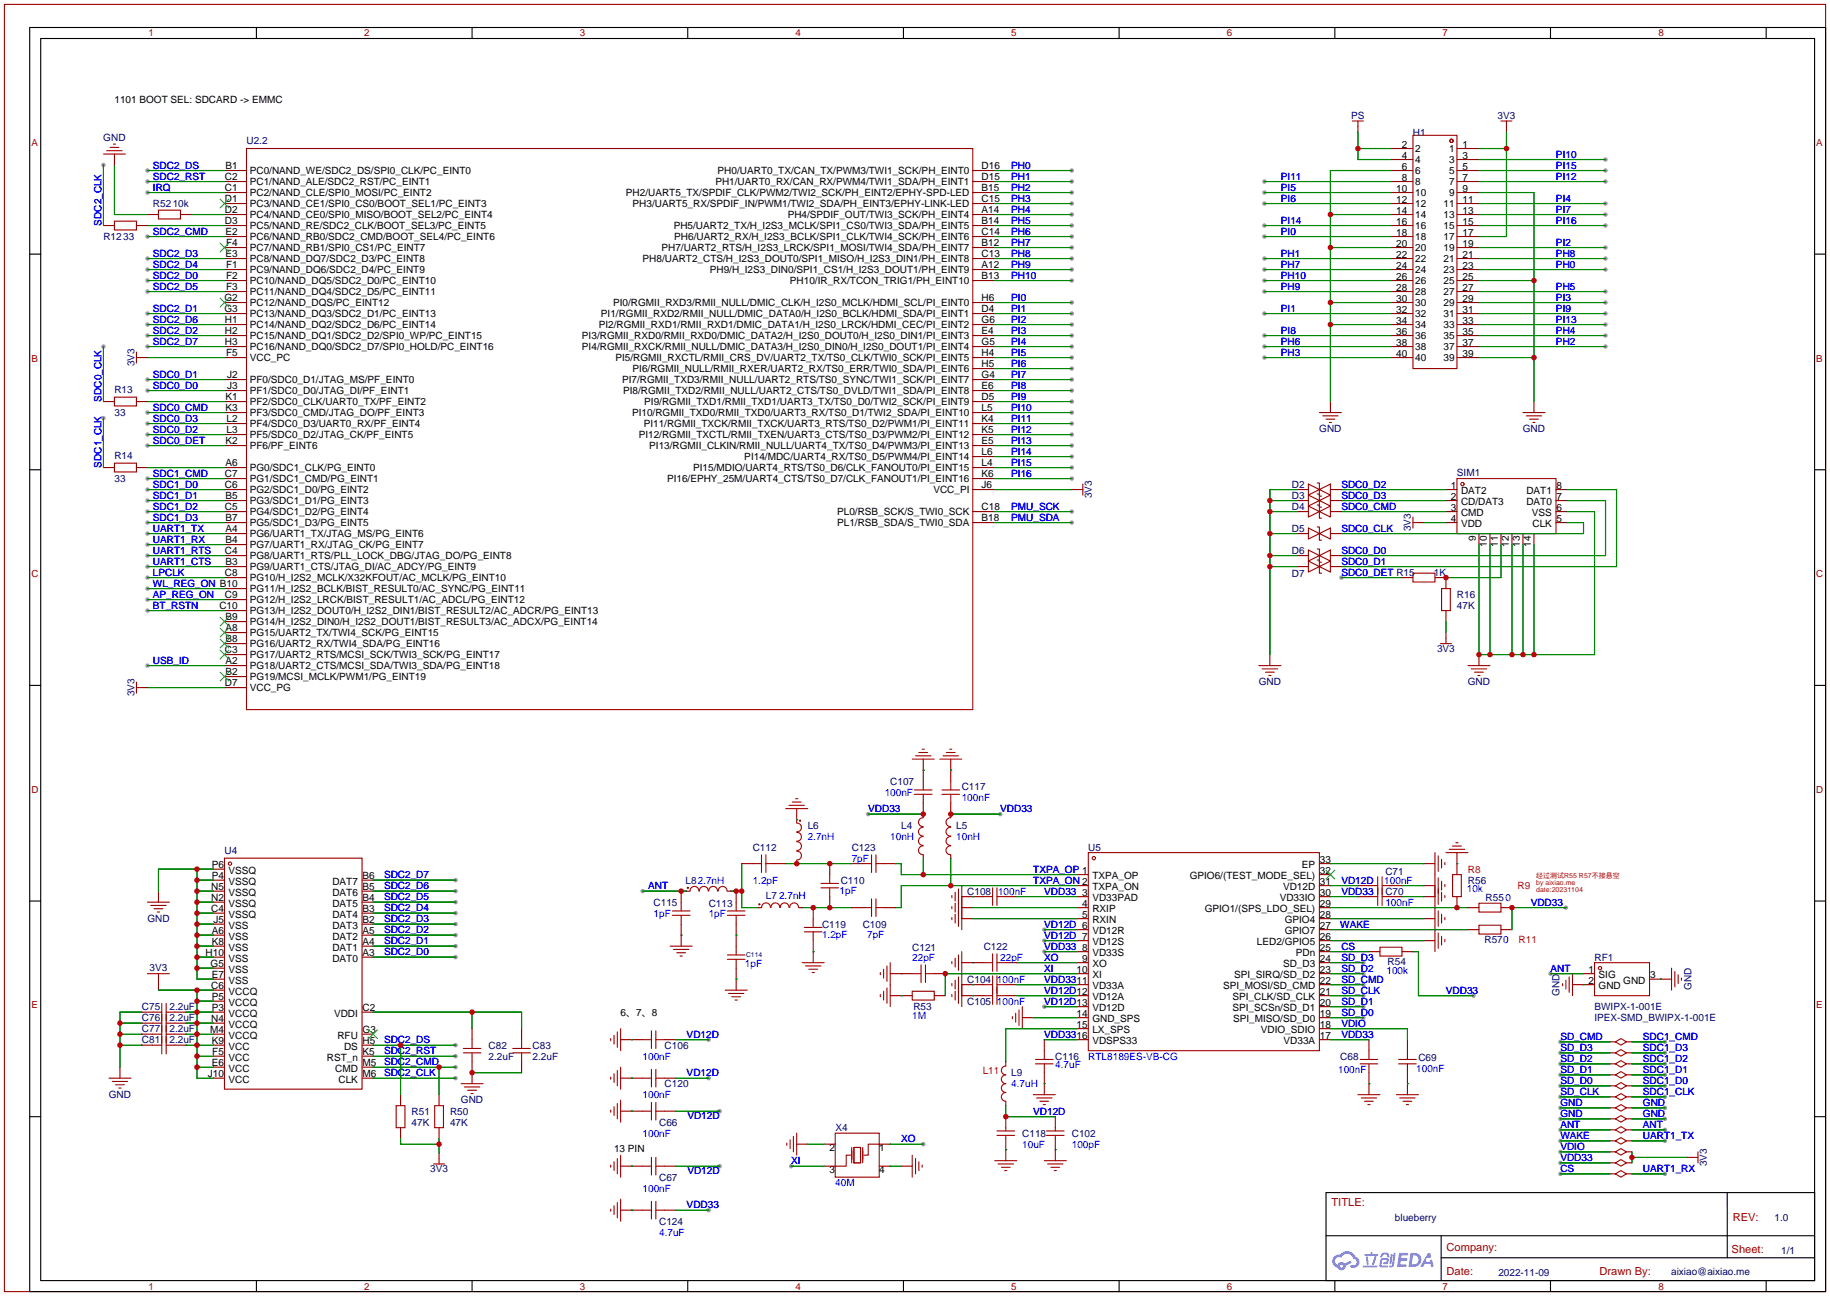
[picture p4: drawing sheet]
<svg xmlns="http://www.w3.org/2000/svg" width="422mm" height="299mm" viewBox="0 0 422 299" stroke-linecap="round" stroke-linejoin="round" font-family="sans-serif">
<defs><g id="words">
<g font-size="2.6" fill="#a00000">
<text x="307.3" y="278.5">TITLE:</text>
<text x="400" y="281.9">REV:</text>
<text x="333.9" y="288.7">Company:</text>
<text x="399.7" y="289.2">Sheet:</text>
<text x="333.9" y="294.3">Date:</text>
<text x="369.2" y="294.3">Drawn By:</text>
</g>
<g font-size="2.3">
<text x="26.4" y="23.7">1101 BOOT SEL: SDCARD -&gt; EMMC</text>
<text x="323.6" y="34.1">2</text>
<text x="326.6" y="35.1">2</text>
<text x="334.5" y="35.1">1</text>
<text x="337.6" y="34.1">1</text>
<text x="51.9" y="41.4">C2</text>
<text x="52" y="38.9">B1</text>
<text x="57.7" y="40.2">PC0/NAND_WE/SDC2_DS/SPI0_CLK/PC_EINT0</text>
<text x="165.7" y="40.2">PH0/UART0_TX/CAN_TX/PWM3/TWI1_SCK/PH_EINT0</text>
<text x="226.6" y="41.4">D15</text>
<text x="226.6" y="38.9">D16</text>
<text x="323.6" y="36.6">4</text>
<text x="323.6" y="39.1">6</text>
<text x="323.6" y="41.7">8</text>
<text x="326.6" y="37.6">4</text>
<text x="326.6" y="40.2">6</text>
<text x="334.5" y="37.6">3</text>
<text x="334.5" y="40.2">5</text>
<text x="337.6" y="36.6">3</text>
<text x="337.6" y="39.1">5</text>
<text x="337.6" y="41.7">7</text>
<text x="51.9" y="46.5">D1</text>
<text x="51.9" y="44">C1</text>
<text x="57.7" y="47.8">PC3/NAND_CE1/SPI0_CS0/BOOT_SEL1/PC_EINT3</text>
<text x="57.7" y="45.3">PC2/NAND_CLE/SPI0_MOSI/PC_EINT2</text>
<text x="57.7" y="42.7">PC1/NAND_ALE/SDC2_RST/PC_EINT1</text>
<text x="144.5" y="45.3">PH2/UART5_TX/SPDIF_CLK/PWM2/TWI2_SCK/PH_EINT2/EPHY-SPD-LED</text>
<text x="146" y="47.8">PH3/UART5_RX/SPDIF_IN/PWM1/TWI2_SDA/PH_EINT3/EPHY-LINK-LED</text>
<text x="165.1" y="42.7">PH1/UART0_RX/CAN_RX/PWM4/TWI1_SDA/PH_EINT1</text>
<text x="226.6" y="46.5">C15</text>
<text x="226.6" y="44">B15</text>
<text x="322.3" y="44.2">10</text>
<text x="322.3" y="46.8">12</text>
<text x="326.6" y="42.7">8</text>
<text x="326.6" y="45.2">10</text>
<text x="326.6" y="47.8">12</text>
<text x="333.2" y="47.8">11</text>
<text x="334.5" y="42.7">7</text>
<text x="334.5" y="45.2">9</text>
<text x="337.6" y="44.2">9</text>
<text x="337.6" y="46.8">11</text>
<text x="51.9" y="51.6">D3</text>
<text x="51.9" y="49.1">D2</text>
<text x="57.7" y="52.9">PC5/NAND_RE/SDC2_CLK/BOOT_SEL3/PC_EINT5</text>
<text x="57.7" y="50.3">PC4/NAND_CE0/SPI0_MISO/BOOT_SEL2/PC_EINT4</text>
<text x="155.5" y="52.9">PH5/UART2_TX/H_I2S3_MCLK/SPI1_CS0/TWI3_SDA/PH_EINT5</text>
<text x="181.8" y="50.3">PH4/SPDIF_OUT/TWI3_SCK/PH_EINT4</text>
<text x="226.6" y="51.6">B14</text>
<text x="226.6" y="49.1">A14</text>
<text x="322.3" y="49.3">14</text>
<text x="322.3" y="51.8">16</text>
<text x="326.6" y="50.3">14</text>
<text x="326.6" y="52.9">16</text>
<text x="333.2" y="50.3">13</text>
<text x="333.2" y="52.9">15</text>
<text x="337.6" y="49.3">13</text>
<text x="337.6" y="51.8">15</text>
<text x="52" y="59.2">E3</text>
<text x="52" y="54.1">E2</text>
<text x="52.2" y="56.7">F4</text>
<text x="57.7" y="58">PC7/NAND_RB1/SPI0_CS1/PC_EINT7</text>
<text x="57.7" y="55.4">PC6/NAND_RB0/SDC2_CMD/BOOT_SEL4/PC_EINT6</text>
<text x="152.7" y="58">PH7/UART2_RTS/H_I2S3_LRCK/SPI1_MOSI/TWI4_SDA/PH_EINT7</text>
<text x="155.6" y="55.4">PH6/UART2_RX/H_I2S3_BCLK/SPI1_CLK/TWI4_SCK/PH_EINT6</text>
<text x="226.6" y="59.2">C13</text>
<text x="226.6" y="56.7">B12</text>
<text x="226.6" y="54.1">C14</text>
<text x="322.3" y="54.4">18</text>
<text x="322.3" y="56.9">20</text>
<text x="322.3" y="59.5">22</text>
<text x="326.6" y="55.4">18</text>
<text x="326.6" y="57.9">20</text>
<text x="333.2" y="55.4">17</text>
<text x="333.2" y="57.9">19</text>
<text x="337.6" y="54.4">17</text>
<text x="337.6" y="56.9">19</text>
<text x="337.6" y="59.5">21</text>
<text x="52.2" y="64.3">F2</text>
<text x="52.2" y="61.8">F1</text>
<text x="57.7" y="65.6">PC10/NAND_DQ5/SDC2_D0/PC_EINT10</text>
<text x="57.7" y="63">PC9/NAND_DQ6/SDC2_D4/PC_EINT9</text>
<text x="57.7" y="60.5">PC8/NAND_DQ7/SDC2_D3/PC_EINT8</text>
<text x="148.3" y="60.5">PH8/UART2_CTS/H_I2S3_DOUT0/SPI1_MISO/H_I2S3_DIN1/PH_EINT8</text>
<text x="163.8" y="63">PH9/H_I2S3_DIN0/SPI1_CS1/H_I2S3_DOUT1/PH_EINT9</text>
<text x="182.3" y="65.6">PH10/IR_RX/TCON_TRIG1/PH_EINT10</text>
<text x="226.6" y="64.3">B13</text>
<text x="226.6" y="61.8">A12</text>
<text x="322.3" y="62">24</text>
<text x="322.3" y="64.5">26</text>
<text x="326.6" y="60.5">22</text>
<text x="326.6" y="63">24</text>
<text x="326.6" y="65.6">26</text>
<text x="333.2" y="60.5">21</text>
<text x="333.2" y="63">23</text>
<text x="333.2" y="65.6">25</text>
<text x="337.6" y="62">23</text>
<text x="337.6" y="64.5">25</text>
<text x="51.8" y="71.9">G3</text>
<text x="51.8" y="69.4">G2</text>
<text x="52.2" y="66.8">F3</text>
<text x="57.7" y="70.7">PC12/NAND_DQS/PC_EINT12</text>
<text x="57.7" y="68.1">PC11/NAND_DQ4/SDC2_D5/PC_EINT11</text>
<text x="141.5" y="70.7">PI0/RGMII_RXD3/RMII_NULL/DMIC_CLK/H_I2S0_MCLK/HDMI_SCL/PI_EINT0</text>
<text x="226.6" y="71.9">D4</text>
<text x="226.6" y="69.4">H6</text>
<text x="322.3" y="67.1">28</text>
<text x="322.3" y="69.6">30</text>
<text x="326.6" y="68.1">28</text>
<text x="326.6" y="70.6">30</text>
<text x="333.2" y="68.1">27</text>
<text x="333.2" y="70.6">29</text>
<text x="337.6" y="67.1">27</text>
<text x="337.6" y="69.6">29</text>
<text x="51.9" y="77">H2</text>
<text x="51.9" y="74.5">H1</text>
<text x="57.7" y="75.7">PC14/NAND_DQ2/SDC2_D6/PC_EINT14</text>
<text x="57.7" y="73.2">PC13/NAND_DQ3/SDC2_D1/PC_EINT13</text>
<text x="138.2" y="75.7">PI2/RGMII_RXD1/RMII_RXD1/DMIC_DATA1/H_I2S0_LRCK/HDMI_CEC/PI_EINT2</text>
<text x="138.7" y="73.2">PI1/RGMII_RXD2/RMII_NULL/DMIC_DATA0/H_I2S0_BCLK/HDMI_SDA/PI_EINT1</text>
<text x="226.6" y="77">E4</text>
<text x="226.6" y="74.5">G6</text>
<text x="322.3" y="72.2">32</text>
<text x="322.3" y="74.7">34</text>
<text x="322.3" y="77.2">36</text>
<text x="326.6" y="73.2">32</text>
<text x="326.6" y="75.7">34</text>
<text x="333.2" y="73.2">31</text>
<text x="333.2" y="75.7">33</text>
<text x="337.6" y="72.2">31</text>
<text x="337.6" y="74.7">33</text>
<text x="337.6" y="77.2">35</text>
<text x="51.9" y="79.5">H3</text>
<text x="52.2" y="82.1">F5</text>
<text x="57.7" y="83.4">VCC_PC</text>
<text x="57.7" y="80.8">PC16/NAND_DQ0/SDC2_D7/SPI0_HOLD/PC_EINT16</text>
<text x="57.7" y="78.3">PC15/NAND_DQ1/SDC2_D2/SPI0_WP/PC_EINT15</text>
<text x="134.3" y="80.8">PI4/RGMII_RXCK/RMII_NULL/DMIC_DATA3/H_I2S0_DIN0/H_I2S0_DOUT1/PI_EINT4</text>
<text x="134.3" y="78.3">PI3/RGMII_RXD0/RMII_RXD0/DMIC_DATA2/H_I2S0_DOUT0/H_I2S0_DIN1/PI_EINT3</text>
<text x="142" y="83.4">PI5/RGMII_RXCTL/RMII_CRS_DV/UART2_TX/TS0_CLK/TWI0_SCK/PI_EINT5</text>
<text x="226.6" y="82.1">H4</text>
<text x="226.6" y="79.5">G5</text>
<text x="322.3" y="79.8">38</text>
<text x="322.3" y="82.3">40</text>
<text x="326.6" y="78.3">36</text>
<text x="326.6" y="80.8">38</text>
<text x="326.6" y="83.3">40</text>
<text x="333.2" y="78.3">35</text>
<text x="333.2" y="80.8">37</text>
<text x="333.2" y="83.3">39</text>
<text x="337.6" y="79.8">37</text>
<text x="337.6" y="82.3">39</text>
<text x="52.4" y="89.7">J3</text>
<text x="52.4" y="87.2">J2</text>
<text x="57.7" y="88.4">PF0/SDC0_D1/JTAG_MS/PF_EINT0</text>
<text x="143.6" y="88.4">PI7/RGMII_TXD3/RMII_NULL/UART2_RTS/TS0_SYNC/TWI1_SCK/PI_EINT7</text>
<text x="146" y="85.9">PI6/RGMII_NULL/RMII_RXER/UART2_RX/TS0_ERR/TWI0_SDA/PI_EINT6</text>
<text x="226.6" y="89.7">E6</text>
<text x="226.6" y="87.2">G4</text>
<text x="226.6" y="84.6">H5</text>
<text x="52" y="94.8">K3</text>
<text x="52" y="92.2">K1</text>
<text x="57.7" y="93.5">PF2/SDC0_CLK/UART0_TX/PF_EINT2</text>
<text x="57.7" y="91">PF1/SDC0_D0/JTAG_DI/PF_EINT1</text>
<text x="143.8" y="91">PI8/RGMII_TXD2/RMII_NULL/UART2_CTS/TS0_DVLD/TWI1_SDA/PI_EINT8</text>
<text x="148.7" y="93.5">PI9/RGMII_TXD1/RMII_TXD1/UART3_TX/TS0_D0/TWI2_SCK/PI_EINT9</text>
<text x="226.6" y="94.8">L5</text>
<text x="226.6" y="92.2">D5</text>
<text x="52.3" y="99.9">L3</text>
<text x="52.3" y="97.3">L2</text>
<text x="57.7" y="101.1">PF5/SDC0_D2/JTAG_CK/PF_EINT5</text>
<text x="57.7" y="98.6">PF4/SDC0_D3/UART0_RX/PF_EINT4</text>
<text x="57.7" y="96.1">PF3/SDC0_CMD/JTAG_DO/PF_EINT3</text>
<text x="145.9" y="96.1">PI10/RGMII_TXD0/RMII_TXD0/UART3_RX/TS0_D1/TWI2_SDA/PI_EINT10</text>
<text x="147.4" y="101.1">PI12/RGMII_TXCTL/RMII_TXEN/UART3_CTS/TS0_D3/PWM2/PI_EINT12</text>
<text x="148.6" y="98.6">PI11/RGMII_TXCK/RMII_TXCK/UART3_RTS/TS0_D2/PWM1/PI_EINT11</text>
<text x="226.6" y="99.9">K5</text>
<text x="226.6" y="97.3">K4</text>
<text x="52" y="107.5">A6</text>
<text x="52" y="102.4">K2</text>
<text x="57.7" y="103.7">PF6/PF_EINT6</text>
<text x="149.9" y="103.7">PI13/RGMII_CLKIN/RMII_NULL/UART4_TX/TS0_D4/PWM3/PI_EINT13</text>
<text x="171.8" y="106.2">PI14/MDC/UART4_RX/TS0_D5/PWM4/PI_EINT14</text>
<text x="226.6" y="107.5">L4</text>
<text x="226.6" y="104.9">L6</text>
<text x="226.6" y="102.4">E5</text>
<text x="51.9" y="112.6">C6</text>
<text x="51.9" y="110">C7</text>
<text x="57.7" y="113.8">PG2/SDC1_D0/PG_EINT2</text>
<text x="57.7" y="111.3">PG1/SDC1_CMD/PG_EINT1</text>
<text x="57.7" y="108.8">PG0/SDC1_CLK/PG_EINT0</text>
<text x="154" y="111.3">PI16/EPHY_25M/UART4_CTS/TS0_D7/CLK_FANOUT1/PI_EINT16</text>
<text x="160" y="108.8">PI15/MDIO/UART4_RTS/TS0_D6/CLK_FANOUT0/PI_EINT15</text>
<text x="215.4" y="113.8">VCC_PI</text>
<text x="226.6" y="112.6">J6</text>
<text x="226.6" y="110">K6</text>
<text x="334.9" y="112.8">1</text>
<text x="359.3" y="112.8">8</text>
<text x="51.9" y="117.6">C5</text>
<text x="52" y="115.1">B5</text>
<text x="57.7" y="118.9">PG4/SDC1_D2/PG_EINT4</text>
<text x="57.7" y="116.4">PG3/SDC1_D1/PG_EINT3</text>
<text x="193.2" y="118.9">PL0/RSB_SCK/S_TWI0_SCK</text>
<text x="226.6" y="117.6">C18</text>
<text x="334.9" y="115.3">2</text>
<text x="334.9" y="117.9">3</text>
<text x="337.2" y="114.1">DAT2</text>
<text x="337.2" y="116.6">CD/DAT3</text>
<text x="337.2" y="119.2">CMD</text>
<text x="352.3" y="116.6">DAT0</text>
<text x="352.3" y="114.1">DAT1</text>
<text x="353.6" y="119.2">VSS</text>
<text x="359.3" y="117.9">6</text>
<text x="359.3" y="115.3">7</text>
<text x="52" y="125.3">B4</text>
<text x="52" y="122.7">A4</text>
<text x="52" y="120.2">B7</text>
<text x="57.7" y="124">PG6/UART1_TX/JTAG_MS/PG_EINT6</text>
<text x="57.7" y="121.5">PG5/SDC1_D3/PG_EINT5</text>
<text x="193.2" y="121.5">PL1/RSB_SDA/S_TWI0_SDA</text>
<text x="226.6" y="120.2">B18</text>
<text x="334.9" y="120.4">4</text>
<text x="337.2" y="121.7">VDD</text>
<text x="340.7" y="125" transform="rotate(-90 340.7 125)">9</text>
<text x="353.7" y="121.7">CLK</text>
<text x="359.3" y="120.4">5</text>
<text x="51.9" y="127.8">C4</text>
<text x="52" y="130.3">B3</text>
<text x="57.7" y="131.6">PG9/UART1_CTS/JTAG_DI/AC_ADCY/PG_EINT9</text>
<text x="57.7" y="129.1">PG8/UART1_RTS/PLL_LOCK_DBG/JTAG_DO/PG_EINT8</text>
<text x="57.7" y="126.5">PG7/UART1_RX/JTAG_CK/PG_EINT7</text>
<text x="343.2" y="126.2" transform="rotate(-90 343.2 126.2)">10</text>
<text x="345.7" y="126.2" transform="rotate(-90 345.7 126.2)">11</text>
<text x="348.3" y="126.2" transform="rotate(-90 348.3 126.2)">12</text>
<text x="350.8" y="126.2" transform="rotate(-90 350.8 126.2)">13</text>
<text x="353.4" y="126.2" transform="rotate(-90 353.4 126.2)">14</text>
<text x="51.9" y="138">C9</text>
<text x="51.9" y="132.9">C8</text>
<text x="57.7" y="136.7">PG11/H_I2S2_BCLK/BIST_RESULT0/AC_SYNC/PG_EINT11</text>
<text x="57.7" y="134.2">PG10/H_I2S2_MCLK/X32KFOUT/AC_MCLK/PG_EINT10</text>
<text x="50.6" y="140.5">C10</text>
<text x="52" y="143">B9</text>
<text x="57.7" y="141.8">PG13/H_I2S2_DOUT0/H_I2S2_DIN1/BIST_RESULT2/AC_ADCR/PG_EINT13</text>
<text x="57.7" y="139.2">PG12/H_I2S2_LRCK/BIST_RESULT1/AC_ADCL/PG_EINT12</text>
<text x="52" y="148.1">B8</text>
<text x="52" y="145.6">A8</text>
<text x="57.7" y="149.4">PG16/UART2_RX/TWI4_SDA/PG_EINT16</text>
<text x="57.7" y="146.9">PG15/UART2_TX/TWI4_SCK/PG_EINT15</text>
<text x="57.7" y="144.3">PG14/H_I2S2_DIN0/H_I2S2_DOUT1/BIST_RESULT3/AC_ADCX/PG_EINT14</text>
<text x="51.9" y="150.7">C3</text>
<text x="52" y="155.7">B2</text>
<text x="52" y="153.2">A2</text>
<text x="57.7" y="154.5">PG18/UART2_CTS/MCSI_SDA/TWI3_SDA/PG_EINT18</text>
<text x="57.7" y="151.9">PG17/UART2_RTS/MCSI_SCK/TWI3_SCK/PG_EINT17</text>
<text x="51.9" y="158.3">D7</text>
<text x="57.7" y="159.6">VCC_PG</text>
<text x="57.7" y="157">PG19/MCSI_MCLK/PWM1/PG_EINT19</text>
<text x="48.9" y="200.4">P6</text>
<text x="48.9" y="203">P4</text>
<text x="52.8" y="201.7">VSSQ</text>
<text x="83.7" y="203">B6</text>
<text x="252.1" y="203">TXPA_OP</text>
<text x="274.6" y="203">GPIO6/(TEST_MODE_SEL)</text>
<text x="300.5" y="200.4">EP</text>
<text x="304.7" y="201.7">32</text>
<text x="304.7" y="199.2">33</text>
<text x="48.7" y="205.5">N5</text>
<text x="48.7" y="208.1">N2</text>
<text x="52.8" y="204.2">VSSQ</text>
<text x="52.8" y="206.8">VSSQ</text>
<text x="52.8" y="209.3">VSSQ</text>
<text x="76.7" y="209.3">DAT5</text>
<text x="76.7" y="206.8">DAT6</text>
<text x="76.7" y="204.2">DAT7</text>
<text x="83.7" y="208.1">B4</text>
<text x="83.7" y="205.5">B5</text>
<text x="249.8" y="206.8">3</text>
<text x="249.8" y="209.3">4</text>
<text x="252.1" y="205.5">TXPA_ON</text>
<text x="252.1" y="208.1">VD33PAD</text>
<text x="295.4" y="208.1">VD33IO</text>
<text x="296.2" y="205.5">VD12D</text>
<text x="304.7" y="209.3">29</text>
<text x="304.7" y="206.8">30</text>
<text x="304.7" y="204.2">31</text>
<text x="48.7" y="210.6">C4</text>
<text x="48.9" y="215.7">A6</text>
<text x="49.3" y="213.1">J5</text>
<text x="52.8" y="211.9">VSSQ</text>
<text x="52.8" y="214.4">VSS</text>
<text x="76.7" y="214.4">DAT3</text>
<text x="76.7" y="211.9">DAT4</text>
<text x="83.7" y="215.7">A5</text>
<text x="83.7" y="213.1">B2</text>
<text x="83.7" y="210.6">B3</text>
<text x="249.8" y="211.9">5</text>
<text x="252.1" y="210.6">RXIP</text>
<text x="252.1" y="213.1">RXIN</text>
<text x="252.1" y="215.7">VD12R</text>
<text x="278.1" y="210.6">GPIO1/(SPS_LDO_SEL)</text>
<text x="296.5" y="215.7">GPIO7</text>
<text x="296.5" y="213.1">GPIO4</text>
<text x="304.7" y="214.4">27</text>
<text x="304.7" y="211.9">28</text>
<text x="47.5" y="220.8">H10</text>
<text x="48.9" y="218.2">K8</text>
<text x="52.8" y="216.9">VSS</text>
<text x="52.8" y="219.5">VSS</text>
<text x="76.7" y="219.5">DAT1</text>
<text x="76.7" y="216.9">DAT2</text>
<text x="83.7" y="220.8">A3</text>
<text x="83.7" y="218.2">A4</text>
<text x="249.8" y="219.5">8</text>
<text x="252.1" y="218.2">VD12S</text>
<text x="252.1" y="220.8">VD33S</text>
<text x="290.1" y="218.2">LED2/GPIO5</text>
<text x="299.1" y="220.8">PDn</text>
<text x="304.7" y="219.5">25</text>
<text x="304.7" y="216.9">26</text>
<text x="48.6" y="223.3">G5</text>
<text x="48.9" y="225.8">E7</text>
<text x="52.8" y="227.1">VSS</text>
<text x="52.8" y="224.6">VSS</text>
<text x="52.8" y="222">VSS</text>
<text x="76.7" y="222">DAT0</text>
<text x="248.5" y="224.6">10</text>
<text x="249.8" y="222">9</text>
<text x="252.1" y="223.3">XO</text>
<text x="252.1" y="225.8">XI</text>
<text x="284.9" y="225.8">SPI_SIRQ/SD_D2</text>
<text x="296.2" y="223.3">SD_D3</text>
<text x="304.7" y="227.1">22</text>
<text x="304.7" y="224.6">23</text>
<text x="304.7" y="222">24</text>
<text x="366.6" y="224.6">1</text>
<text x="366.6" y="227.1">2</text>
<text x="369" y="225.8">SIG</text>
<text x="374.7" y="227.1">GND</text>
<text x="380.9" y="225.8">3</text>
<text x="48.7" y="228.4">C6</text>
<text x="48.9" y="230.9">P5</text>
<text x="48.9" y="233.5">P3</text>
<text x="52.8" y="229.6">VCCQ</text>
<text x="52.8" y="232.2">VCCQ</text>
<text x="83.7" y="233.5">C2</text>
<text x="252.1" y="228.4">VD33A</text>
<text x="252.1" y="230.9">VD12A</text>
<text x="252.1" y="233.5">VD12D</text>
<text x="282.3" y="228.4">SPI_MOSI/SD_CMD</text>
<text x="284.5" y="233.5">SPI_SCSn/SD_D1</text>
<text x="284.5" y="230.9">SPI_CLK/SD_CLK</text>
<text x="304.7" y="232.2">20</text>
<text x="304.7" y="229.6">21</text>
<text x="369" y="228.4">GND</text>
<text x="48.5" y="238.5">M4</text>
<text x="48.7" y="236">N4</text>
<text x="52.8" y="234.7">VCCQ</text>
<text x="52.8" y="237.3">VCCQ</text>
<text x="52.8" y="239.8">VCCQ</text>
<text x="77.1" y="234.7">VDDI</text>
<text x="77.9" y="239.8">RFU</text>
<text x="83.7" y="238.5">G3</text>
<text x="143.3" y="234.5">6、7、8</text>
<text x="248.5" y="234.7">14</text>
<text x="248.5" y="237.3">15</text>
<text x="252.1" y="236">GND_SPS</text>
<text x="252.1" y="238.5">LX_SPS</text>
<text x="284.6" y="236">SPI_MISO/SD_D0</text>
<text x="291" y="238.5">VDIO_SDIO</text>
<text x="304.7" y="239.8">17</text>
<text x="304.7" y="237.3">18</text>
<text x="304.7" y="234.7">19</text>
<text x="48.9" y="241.1">K9</text>
<text x="49" y="243.6">F5</text>
<text x="52.8" y="242.3">VCC</text>
<text x="52.8" y="244.9">VCC</text>
<text x="75.4" y="244.9">RST_n</text>
<text x="79.4" y="242.3">DS</text>
<text x="83.7" y="243.6">K5</text>
<text x="83.7" y="241.1">H5</text>
<text x="252.1" y="241.1">VDSPS33</text>
<text x="296.3" y="241.1">VD33A</text>
<text x="48" y="248.7">J10</text>
<text x="48.9" y="246.2">E6</text>
<text x="52.8" y="247.4">VCC</text>
<text x="52.8" y="250">VCC</text>
<text x="77.4" y="247.4">CMD</text>
<text x="78.1" y="250">CLK</text>
<text x="83.7" y="248.7">M6</text>
<text x="83.7" y="246.2">M5</text>
<text x="141.7" y="266">13 PIN</text>
<text x="191.5" y="265.8">2</text>
<text x="202.9" y="265.8">1</text>
<text x="191.5" y="270.9">3</text>
<text x="202.9" y="270.9">4</text>
</g>
<g font-size="2.3" fill="#000080">
<text x="311.9" y="27.4">PS</text>
<text x="345.7" y="27.4">3V3</text>
<text x="23.9" y="32.4">GND</text>
<text x="56.9" y="33.2">U2.2</text>
<text x="326.1" y="31.3">H1</text>
<text x="35.3" y="47.8">R5210k</text>
<text x="23.9" y="55.4">R1233</text>
<text x="31" y="84.6" transform="rotate(-90 31 84.6)">3V3</text>
<text x="26.4" y="90.7">R13</text>
<text x="26.4" y="96.1">33</text>
<text x="304.5" y="99.8">GND</text>
<text x="351.5" y="99.8">GND</text>
<text x="26.4" y="106">R14</text>
<text x="26.4" y="111.3">33</text>
<text x="298.2" y="112.6">D2</text>
<text x="336.3" y="110">SIM1</text>
<text x="252" y="115.1" transform="rotate(-90 252 115.1)">3V3</text>
<text x="298.2" y="115.1">D3</text>
<text x="298.2" y="117.7">D4</text>
<text x="298.2" y="122.7">D5</text>
<text x="325.7" y="122.7" transform="rotate(-90 325.7 122.7)">3V3</text>
<text x="298.2" y="127.8">D6</text>
<text x="298.2" y="133.1">D7</text>
<text x="331" y="132.9">1K</text>
<text x="336.3" y="138">R16</text>
<text x="336.3" y="140.5">47K</text>
<text x="331.7" y="150.6">3V3</text>
<text x="31" y="160.8" transform="rotate(-90 31 160.8)">3V3</text>
<text x="290.6" y="158.2">GND</text>
<text x="338.8" y="158.2">GND</text>
<text x="205.5" y="181.1">C107</text>
<text x="222" y="182.4">C117</text>
<text x="186.4" y="191.3">L6</text>
<text x="208" y="191.3">L4</text>
<text x="220.7" y="191.3">L5</text>
<text x="51.8" y="197.2">U4</text>
<text x="173.7" y="196.4">C112</text>
<text x="196.6" y="196.4">C123</text>
<text x="251.2" y="196.4">U5</text>
<text x="319.8" y="202">C71</text>
<text x="150.9" y="209.1">C115</text>
<text x="158.2" y="204">L82.7nH</text>
<text x="163.6" y="209.3">C113</text>
<text x="176.8" y="207.6">L7</text>
<text x="194.1" y="204">C110</text>
<text x="223.3" y="206.5">C108</text>
<text x="319.8" y="206.5">C70</text>
<text x="338.8" y="204">R56</text>
<text x="342.9" y="208.1">R550</text>
<text x="34" y="212.8">GND</text>
<text x="189.7" y="214.2">C119</text>
<text x="199.1" y="214.2">C109</text>
<text x="210.6" y="219.5">C121</text>
<text x="227.1" y="219.2">C122</text>
<text x="342.6" y="217.7">R570</text>
<text x="368" y="221.8">RF1</text>
<text x="34.5" y="224.2">3V3</text>
<text x="223.3" y="226.9">C104</text>
<text x="320.3" y="222.8">R54</text>
<text x="32.8" y="233.2">C75</text>
<text x="39.1" y="233.2">2.2uF</text>
<text x="210.8" y="233.2">R53</text>
<text x="223.3" y="231.9">C105</text>
<text x="360" y="229.9" transform="rotate(-90 360 229.9)">GND</text>
<text x="368" y="233.2">BWIPX-1-001E</text>
<text x="390.4" y="228.6" transform="rotate(-90 390.4 228.6)">GND</text>
<text x="32.8" y="235.8">C76</text>
<text x="32.8" y="238.3">C77</text>
<text x="39.1" y="235.8">2.2uF</text>
<text x="39.1" y="238.3">2.2uF</text>
<text x="368" y="235.8">IPEX-SMD_BWIPX-1-001E</text>
<text x="32.8" y="240.8">C81</text>
<text x="39.1" y="240.8">2.2uF</text>
<text x="112.8" y="242.1">C82</text>
<text x="112.8" y="244.7">2.2uF</text>
<text x="122.9" y="242.1">C83</text>
<text x="122.9" y="244.7">2.2uF</text>
<text x="153.4" y="242.1">C106</text>
<text x="243.6" y="244.6">C116</text>
<text x="309.4" y="244.6">C68</text>
<text x="327.4" y="244.9">C69</text>
<text x="153.4" y="251">C120</text>
<text x="233.4" y="248.5">L9</text>
<text x="25.1" y="253.4">GND</text>
<text x="95" y="257.4">R51</text>
<text x="103.9" y="257.4">R50</text>
<text x="106.4" y="254.7">GND</text>
<text x="95" y="259.9">47K</text>
<text x="103.9" y="259.9">47K</text>
<text x="152.1" y="259.9">C66</text>
<text x="192.8" y="261.2">X4</text>
<text x="236" y="262.4">C118</text>
<text x="247.4" y="262.4">C102</text>
<text x="394" y="269.3" transform="rotate(-90 394 269.3)">3V3</text>
<text x="99.3" y="270.7">3V3</text>
<text x="152.1" y="272.6">C67</text>
<text x="322" y="281.9">blueberry</text>
<text x="409.6" y="282">1.0</text>
<text x="152.1" y="282.7">C124</text>
<text x="411.1" y="289.4">1/1</text>
<text x="345.9" y="294.5">2022-11-09</text>
<text x="385.7" y="294.4">aixiao@aixiao.me</text>
</g>
<g font-size="2.3" fill="#00f">
<text x="35.3" y="38.9">SDC2_DS</text>
<text x="35.3" y="41.4">SDC2_RST</text>
<text x="233.4" y="38.9">PH0</text>
<text x="233.4" y="41.4">PH1</text>
<text x="295.7" y="41.4">PI11</text>
<text x="359.2" y="36.4">PI10</text>
<text x="359.2" y="38.9">PI15</text>
<text x="359.2" y="41.4">PI12</text>
<text x="35.3" y="44">IRQ</text>
<text x="233.4" y="44">PH2</text>
<text x="233.4" y="46.5">PH3</text>
<text x="295.7" y="44">PI5</text>
<text x="295.7" y="46.5">PI6</text>
<text x="359.2" y="46.5">PI4</text>
<text x="23.4" y="52.1" transform="rotate(-90 23.4 52.1)">SDC2_CLK</text>
<text x="233.4" y="49.1">PH4</text>
<text x="233.4" y="51.6">PH5</text>
<text x="295.7" y="51.6">PI14</text>
<text x="359.2" y="49.1">PI7</text>
<text x="359.2" y="51.6">PI16</text>
<text x="35.3" y="54.1">SDC2_CMD</text>
<text x="35.3" y="59.2">SDC2_D3</text>
<text x="233.4" y="54.1">PH6</text>
<text x="233.4" y="56.7">PH7</text>
<text x="233.4" y="59.2">PH8</text>
<text x="295.7" y="54.1">PI0</text>
<text x="295.7" y="59.2">PH1</text>
<text x="359.2" y="56.7">PI2</text>
<text x="359.2" y="59.2">PH8</text>
<text x="35.3" y="61.8">SDC2_D4</text>
<text x="35.3" y="64.3">SDC2_D0</text>
<text x="233.4" y="61.8">PH9</text>
<text x="233.4" y="64.3">PH10</text>
<text x="295.7" y="61.8">PH7</text>
<text x="295.7" y="64.3">PH10</text>
<text x="359.2" y="61.8">PH0</text>
<text x="35.3" y="66.8">SDC2_D5</text>
<text x="35.3" y="71.9">SDC2_D1</text>
<text x="233.4" y="69.4">PI0</text>
<text x="233.4" y="71.9">PI1</text>
<text x="295.7" y="66.8">PH9</text>
<text x="295.7" y="71.9">PI1</text>
<text x="359.2" y="66.8">PH5</text>
<text x="359.2" y="69.4">PI3</text>
<text x="359.2" y="71.9">PI9</text>
<text x="35.3" y="74.5">SDC2_D6</text>
<text x="35.3" y="77">SDC2_D2</text>
<text x="233.4" y="74.5">PI2</text>
<text x="233.4" y="77">PI3</text>
<text x="295.7" y="77">PI8</text>
<text x="359.2" y="74.5">PI13</text>
<text x="359.2" y="77">PH4</text>
<text x="35.3" y="79.5">SDC2_D7</text>
<text x="233.4" y="79.5">PI4</text>
<text x="233.4" y="82.1">PI5</text>
<text x="295.7" y="79.5">PH6</text>
<text x="295.7" y="82.1">PH3</text>
<text x="359.2" y="79.5">PH2</text>
<text x="35.3" y="87.2">SDC0_D1</text>
<text x="35.3" y="89.7">SDC0_D0</text>
<text x="233.4" y="84.6">PI6</text>
<text x="233.4" y="87.2">PI7</text>
<text x="233.4" y="89.7">PI8</text>
<text x="23.4" y="92.7" transform="rotate(-90 23.4 92.7)">SDC0_CLK</text>
<text x="35.3" y="94.8">SDC0_CMD</text>
<text x="233.4" y="92.2">PI9</text>
<text x="233.4" y="94.8">PI10</text>
<text x="35.3" y="97.3">SDC0_D3</text>
<text x="35.3" y="99.9">SDC0_D2</text>
<text x="233.4" y="97.3">PI11</text>
<text x="233.4" y="99.9">PI12</text>
<text x="23.4" y="108" transform="rotate(-90 23.4 108)">SDC1_CLK</text>
<text x="35.3" y="102.4">SDC0_DET</text>
<text x="233.4" y="102.4">PI13</text>
<text x="233.4" y="104.9">PI14</text>
<text x="233.4" y="107.5">PI15</text>
<text x="35.3" y="110">SDC1_CMD</text>
<text x="35.3" y="112.6">SDC1_D0</text>
<text x="233.4" y="110">PI16</text>
<text x="309.6" y="112.6">SDC0_D2</text>
<text x="35.3" y="115.1">SDC1_D1</text>
<text x="35.3" y="117.6">SDC1_D2</text>
<text x="233.4" y="117.6">PMU_SCK</text>
<text x="309.6" y="115.1">SDC0_D3</text>
<text x="309.6" y="117.6">SDC0_CMD</text>
<text x="35.3" y="120.2">SDC1_D3</text>
<text x="35.3" y="122.7">UART1_TX</text>
<text x="35.3" y="125.3">UART1_RX</text>
<text x="233.4" y="120.2">PMU_SDA</text>
<text x="309.6" y="122.7">SDC0_CLK</text>
<text x="35.3" y="127.8">UART1_RTS</text>
<text x="35.3" y="130.3">UART1_CTS</text>
<text x="309.6" y="130.3">SDC0_D1</text>
<text x="309.6" y="127.8">SDC0_D0</text>
<text x="35.3" y="132.9">LPCLK</text>
<text x="35.3" y="138">AP_REG_ON</text>
<text x="35.3" y="135.4">WL_REG_ON B10</text>
<text x="309.6" y="132.9">SDC0_DET R15</text>
<text x="35.3" y="140.5">BT_RSTN</text>
<text x="35.3" y="153.2">USB_ID</text>
<text x="204.2" y="183.7">100nF</text>
<text x="222" y="185">100nF</text>
<text x="200.4" y="187.5">VDD33</text>
<text x="230.9" y="187.5">VDD33</text>
<text x="186.4" y="193.8">2.7nH</text>
<text x="205.5" y="193.8">10nH</text>
<text x="220.7" y="193.8">10nH</text>
<text x="88.6" y="202.7">SDC2_D7</text>
<text x="196.6" y="198.9">7pF</text>
<text x="238.5" y="201.5">TXPA_OP 1</text>
<text x="88.6" y="205.3">SDC2_D6</text>
<text x="88.6" y="207.8">SDC2_D5</text>
<text x="149.6" y="205.3">ANT</text>
<text x="173.7" y="204">1.2pF</text>
<text x="179.8" y="207.6">2.7nH</text>
<text x="193.8" y="206.3">1pF</text>
<text x="230.4" y="206.5">100nF</text>
<text x="238.5" y="204">TXPA_ON 2</text>
<text x="241" y="206.5">VDD33</text>
<text x="309.6" y="206.5">VDD33</text>
<text x="309.6" y="204">VD12D</text>
<text x="319.5" y="204">100nF</text>
<text x="319.8" y="209.1">100nF</text>
<text x="338.6" y="206">10k</text>
<text x="353.3" y="209.1">VDD33</text>
<text x="88.6" y="210.4">SDC2_D4</text>
<text x="88.6" y="212.9">SDC2_D3</text>
<text x="88.6" y="215.4">SDC2_D2</text>
<text x="150.9" y="211.6">1pF</text>
<text x="163.6" y="211.6">1pF</text>
<text x="241" y="214.2">VD12D 6</text>
<text x="309.4" y="214.2">WAKE</text>
<text x="88.6" y="218">SDC2_D1</text>
<text x="88.6" y="220.5">SDC2_D0</text>
<text x="189.7" y="216.5">1.2pF</text>
<text x="200.2" y="216.5">7pF</text>
<text x="210.6" y="221.8">22pF</text>
<text x="230.9" y="221.8">22pF</text>
<text x="241" y="221.8">XO</text>
<text x="241" y="216.7">VD12D 7</text>
<text x="241" y="219.2">VDD33</text>
<text x="309.6" y="221.8">SD_D3</text>
<text x="309.6" y="219.2">CS</text>
<text x="172" y="223.3">1pF</text>
<text x="230.1" y="226.9">100nF</text>
<text x="241" y="226.9">VDD3311</text>
<text x="241" y="224.3">XI</text>
<text x="309.6" y="226.9">SD_CMD</text>
<text x="309.6" y="224.3">SD_D2</text>
<text x="320" y="224.8">100k</text>
<text x="357.9" y="224.3">ANT</text>
<text x="230.1" y="231.9">100nF</text>
<text x="241" y="229.4">VD12D12</text>
<text x="241" y="231.9">VD12D13</text>
<text x="309.6" y="231.9">SD_D1</text>
<text x="309.6" y="229.4">SD_CLK</text>
<text x="333.8" y="229.4">VDD33</text>
<text x="158.5" y="239.6">VD12D</text>
<text x="210.6" y="235.2">1M</text>
<text x="241" y="239.6">VDD3316</text>
<text x="309.6" y="239.6">VDD33</text>
<text x="309.6" y="237">VDIO</text>
<text x="309.6" y="234.5">SD_D0</text>
<text x="88.6" y="243.4">SDC2_RST</text>
<text x="88.6" y="245.9">SDC2_CMD</text>
<text x="88.6" y="240.8">SDC2_DS</text>
<text x="148.3" y="244.6">100nF</text>
<text x="251.2" y="244.6">RTL8189ES-VB-CG</text>
<text x="360.2" y="240.1">SD_CMD</text>
<text x="360.2" y="242.6">SD_D3</text>
<text x="360.2" y="245.2">SD_D2</text>
<text x="379.2" y="240.1">SDC1_CMD</text>
<text x="379.2" y="242.6">SDC1_D3</text>
<text x="379.2" y="245.2">SDC1_D2</text>
<text x="88.6" y="248.5">SDC2_CLK</text>
<text x="158.5" y="248.5">VD12D</text>
<text x="233.4" y="251">4.7uH</text>
<text x="243.6" y="246.7">4.7uF</text>
<text x="308.9" y="247.7">100nF</text>
<text x="326.9" y="247.4">100nF</text>
<text x="360.2" y="247.7">SD_D1</text>
<text x="360.2" y="250.2">SD_D0</text>
<text x="379.2" y="247.7">SDC1_D1</text>
<text x="379.2" y="250.2">SDC1_D0</text>
<text x="148.3" y="253.5">100nF</text>
<text x="238.5" y="257.3">VD12D</text>
<text x="360.2" y="252.8">SD_CLK</text>
<text x="360.2" y="255.3">GND</text>
<text x="360.2" y="257.9">GND</text>
<text x="379.2" y="252.8">SDC1_CLK</text>
<text x="379.2" y="255.3">GND</text>
<text x="379.2" y="257.9">GND</text>
<text x="148.3" y="262.4">100nF</text>
<text x="158.7" y="258.4">VD12D</text>
<text x="208" y="263.7">XO</text>
<text x="360.2" y="260.4">ANT</text>
<text x="360.2" y="262.9">WAKE</text>
<text x="379.2" y="260.4">ANT</text>
<text x="379.2" y="262.9">UART1_TX</text>
<text x="182.6" y="268.8">XI</text>
<text x="236" y="265">10uF</text>
<text x="247.4" y="265">100pF</text>
<text x="360.2" y="265.5">VDIO</text>
<text x="360.2" y="268">VDD33</text>
<text x="148.3" y="275.1">100nF</text>
<text x="158.7" y="271.1">VD12D</text>
<text x="192.8" y="273.9">40M</text>
<text x="360.2" y="270.6">CS</text>
<text x="379.2" y="270.6">UART1_RX</text>
<text x="158.5" y="278.9">VDD33</text>
<text x="152.1" y="285.3">4.7uF</text>
</g>
<g font-size="2.3" fill="#f00">
<text x="338.8" y="201.5">R8</text>
<text x="350.3" y="205.3">R9</text>
<text x="350.5" y="217.7">R11</text>
<text x="226.8" y="247.9">L11</text>
</g>
<g font-size="2.2" fill="#a00000">
<text x="34.3" y="8.4">1</text>
<text x="84.1" y="8.4">2</text>
<text x="133.9" y="8.4">3</text>
<text x="183.6" y="8.4">4</text>
<text x="233.4" y="8.4">5</text>
<text x="283.2" y="8.4">6</text>
<text x="333" y="8.4">7</text>
<text x="382.8" y="8.4">8</text>
<text x="7.2" y="33.7">A</text>
<text x="419.2" y="33.7">A</text>
<text x="7.2" y="83.5">B</text>
<text x="419.2" y="83.5">B</text>
<text x="7.2" y="133.2">C</text>
<text x="419.2" y="133.2">C</text>
<text x="7.2" y="183">D</text>
<text x="419.2" y="183">D</text>
<text x="7.2" y="232.8">E</text>
<text x="419.2" y="232.8">E</text>
<text x="34.3" y="297.7">1</text>
<text x="84.1" y="297.7">2</text>
<text x="133.9" y="297.7">3</text>
<text x="183.6" y="297.7">4</text>
<text x="233.4" y="297.7">5</text>
<text x="283.2" y="297.7">6</text>
<text x="333" y="297.7">7</text>
<text x="382.8" y="297.7">8</text>
</g>
<g font-size="1.6" fill="#f00">
<text x="354.6" y="202.6">经过测试R55 R57不接悬空</text>
<text x="354.6" y="204.2">by aixiao.me</text>
<text x="354.6" y="205.9">date:20231104</text>
</g>
<text font-size="1.6" fill="#000080" x="172.2" y="220.9">C114</text>
</g></defs>
<g fill="#999">
<circle cx="105.2" cy="203.2" r=".51"/>
<circle cx="105.2" cy="205.7" r=".51"/>
<circle cx="105.2" cy="208.3" r=".51"/>
<circle cx="105.2" cy="210.8" r=".51"/>
<circle cx="105.2" cy="213.4" r=".51"/>
<circle cx="105.2" cy="215.9" r=".51"/>
<circle cx="105.2" cy="218.4" r=".51"/>
<circle cx="105.2" cy="221" r=".51"/>
<circle cx="105.2" cy="243.8" r=".51"/>
<circle cx="105.2" cy="248.9" r=".51"/>
<circle cx="34" cy="39.4" r=".51"/>
<circle cx="34" cy="41.9" r=".51"/>
<circle cx="34" cy="54.6" r=".51"/>
<circle cx="34" cy="59.7" r=".51"/>
<circle cx="34" cy="62.2" r=".51"/>
<circle cx="34" cy="64.8" r=".51"/>
<circle cx="34" cy="67.3" r=".51"/>
<circle cx="34" cy="72.4" r=".51"/>
<circle cx="34" cy="74.9" r=".51"/>
<circle cx="34" cy="77.5" r=".51"/>
<circle cx="34" cy="80" r=".51"/>
<circle cx="309.6" cy="133.3" r=".51"/>
<circle cx="34" cy="110.5" r=".51"/>
<circle cx="34" cy="113" r=".51"/>
<circle cx="34" cy="115.6" r=".51"/>
<circle cx="34" cy="118.1" r=".51"/>
<circle cx="34" cy="120.6" r=".51"/>
<circle cx="34" cy="123.2" r=".51"/>
<circle cx="34" cy="125.7" r=".51"/>
<circle cx="34" cy="128.3" r=".51"/>
<circle cx="34" cy="130.8" r=".51"/>
<circle cx="34" cy="133.3" r=".51"/>
<circle cx="34" cy="87.6" r=".51"/>
<circle cx="34" cy="90.2" r=".51"/>
<circle cx="34" cy="95.2" r=".51"/>
<circle cx="34" cy="97.8" r=".51"/>
<circle cx="34" cy="100.3" r=".51"/>
<circle cx="34" cy="102.9" r=".51"/>
<circle cx="247.4" cy="39.4" r=".51"/>
<circle cx="247.4" cy="41.9" r=".51"/>
<circle cx="247.4" cy="44.4" r=".51"/>
<circle cx="247.4" cy="47" r=".51"/>
<circle cx="247.4" cy="49.5" r=".51"/>
<circle cx="247.4" cy="52.1" r=".51"/>
<circle cx="247.4" cy="54.6" r=".51"/>
<circle cx="247.4" cy="57.1" r=".51"/>
<circle cx="247.4" cy="59.7" r=".51"/>
<circle cx="247.4" cy="62.2" r=".51"/>
<circle cx="247.4" cy="64.8" r=".51"/>
<circle cx="247.4" cy="69.8" r=".51"/>
<circle cx="247.4" cy="72.4" r=".51"/>
<circle cx="247.4" cy="74.9" r=".51"/>
<circle cx="247.4" cy="77.5" r=".51"/>
<circle cx="247.4" cy="80" r=".51"/>
<circle cx="247.4" cy="82.5" r=".51"/>
<circle cx="247.4" cy="85.1" r=".51"/>
<circle cx="247.4" cy="87.6" r=".51"/>
<circle cx="247.4" cy="90.2" r=".51"/>
<circle cx="247.4" cy="92.7" r=".51"/>
<circle cx="247.4" cy="95.2" r=".51"/>
<circle cx="247.4" cy="97.8" r=".51"/>
<circle cx="247.4" cy="100.3" r=".51"/>
<circle cx="247.4" cy="102.9" r=".51"/>
<circle cx="247.4" cy="105.4" r=".51"/>
<circle cx="247.4" cy="107.9" r=".51"/>
<circle cx="247.4" cy="110.5" r=".51"/>
<circle cx="247.4" cy="120.6" r=".51"/>
<circle cx="247.4" cy="118.1" r=".51"/>
<circle cx="23.9" cy="96.5" r=".51"/>
<circle cx="23.9" cy="80" r=".51"/>
<circle cx="23.9" cy="38.1" r=".51"/>
<circle cx="34" cy="141" r=".51"/>
<circle cx="34" cy="138.4" r=".51"/>
<circle cx="34" cy="135.9" r=".51"/>
<circle cx="291.8" cy="41.9" r=".51"/>
<circle cx="291.8" cy="44.4" r=".51"/>
<circle cx="291.8" cy="47" r=".51"/>
<circle cx="291.8" cy="52.1" r=".51"/>
<circle cx="291.8" cy="54.6" r=".51"/>
<circle cx="291.8" cy="59.7" r=".51"/>
<circle cx="291.8" cy="62.2" r=".51"/>
<circle cx="291.8" cy="64.8" r=".51"/>
<circle cx="291.8" cy="67.3" r=".51"/>
<circle cx="291.8" cy="72.4" r=".51"/>
<circle cx="291.8" cy="77.5" r=".51"/>
<circle cx="370.6" cy="36.8" r=".51"/>
<circle cx="370.6" cy="39.4" r=".51"/>
<circle cx="370.6" cy="41.9" r=".51"/>
<circle cx="370.6" cy="47" r=".51"/>
<circle cx="370.6" cy="49.5" r=".51"/>
<circle cx="370.6" cy="52.1" r=".51"/>
<circle cx="370.6" cy="57.1" r=".51"/>
<circle cx="370.6" cy="59.7" r=".51"/>
<circle cx="370.6" cy="62.2" r=".51"/>
<circle cx="370.6" cy="67.3" r=".51"/>
<circle cx="370.6" cy="69.8" r=".51"/>
<circle cx="370.6" cy="72.4" r=".51"/>
<circle cx="370.6" cy="74.9" r=".51"/>
<circle cx="370.6" cy="77.5" r=".51"/>
<circle cx="370.6" cy="80" r=".51"/>
<circle cx="291.8" cy="80" r=".51"/>
<circle cx="291.8" cy="82.5" r=".51"/>
<circle cx="34" cy="153.7" r=".51"/>
<circle cx="34" cy="44.4" r=".51"/>
<circle cx="105.2" cy="246.4" r=".51"/>
<circle cx="105.2" cy="241.3" r=".51"/>
<circle cx="241" cy="232.4" r=".51"/>
<circle cx="163.6" cy="240" r=".51"/>
<circle cx="230.9" cy="188" r=".51"/>
<circle cx="148.3" cy="205.7" r=".51"/>
<circle cx="241" cy="214.6" r=".51"/>
<circle cx="241" cy="217.2" r=".51"/>
<circle cx="241" cy="219.7" r=".51"/>
<circle cx="314.7" cy="234.9" r=".51"/>
<circle cx="314.7" cy="232.4" r=".51"/>
<circle cx="314.7" cy="229.9" r=".51"/>
<circle cx="314.7" cy="227.3" r=".51"/>
<circle cx="314.7" cy="224.8" r=".51"/>
<circle cx="314.7" cy="222.2" r=".51"/>
<circle cx="163.6" cy="248.9" r=".51"/>
<circle cx="166.1" cy="256.5" r=".51"/>
<circle cx="166.1" cy="269.2" r=".51"/>
<circle cx="360.2" cy="240.5" r=".51"/>
<circle cx="360.2" cy="243.1" r=".51"/>
<circle cx="360.2" cy="245.6" r=".51"/>
<circle cx="360.2" cy="248.2" r=".51"/>
<circle cx="360.2" cy="250.7" r=".51"/>
<circle cx="360.2" cy="253.2" r=".51"/>
<circle cx="360.2" cy="255.8" r=".51"/>
<circle cx="360.2" cy="258.3" r=".51"/>
<circle cx="360.2" cy="260.9" r=".51"/>
<circle cx="360.2" cy="263.4" r=".51"/>
<circle cx="360.2" cy="265.9" r=".51"/>
<circle cx="360.2" cy="268.5" r=".51"/>
<circle cx="360.2" cy="271" r=".51"/>
<circle cx="384.3" cy="240.5" r=".51"/>
<circle cx="384.3" cy="243.1" r=".51"/>
<circle cx="384.3" cy="245.6" r=".51"/>
<circle cx="384.3" cy="248.2" r=".51"/>
<circle cx="384.3" cy="250.7" r=".51"/>
<circle cx="384.3" cy="253.2" r=".51"/>
<circle cx="384.3" cy="255.8" r=".51"/>
<circle cx="384.3" cy="258.3" r=".51"/>
<circle cx="384.3" cy="260.9" r=".51"/>
<circle cx="384.3" cy="263.4" r=".51"/>
<circle cx="384.3" cy="271" r=".51"/>
<circle cx="357.9" cy="224.8" r=".51"/>
<circle cx="163.6" cy="279.4" r=".51"/>
<circle cx="213.1" cy="264.2" r=".51"/>
<circle cx="182.6" cy="269.2" r=".51"/>
<circle cx="200.4" cy="188" r=".51"/>
<circle cx="361.4" cy="209.5" r=".51"/>
<circle cx="340.1" cy="229.9" r=".51"/>
</g>
<path d="M1 1h420.4v297.2h-420.4zM56.9 34.3h167.6v129.5h-167.6z" fill="none" stroke="#a10000" stroke-width=".25"/>
<g fill="none" stroke="#870000" stroke-width=".25">
<path d="M51.8 39.4h5.1M224.5 39.4h5.1M51.8 59.7h5.1M51.8 57.2h5.1M51.8 54.6h5.1M51.8 52.1h5.1M51.8 49.5h5.1M51.8 47h5.1M51.8 44.5h5.1M51.8 41.9h5.1M224.5 59.7h5.1M224.5 57.2h5.1"/>
<path d="M224.5 54.6h5.1M224.5 52.1h5.1M224.5 49.5h5.1M224.5 47h5.1M224.5 44.5h5.1M224.5 41.9h5.1M51.8 77.5h5.1M51.8 74.9h5.1M51.8 72.4h5.1M51.8 69.9h5.1M51.8 64.8h5.1M51.8 62.2h5.1"/>
<path d="M51.8 67.3h5.1M224.5 77.5h5.1M224.5 74.9h5.1M224.5 72.4h5.1M224.5 69.9h5.1M224.5 64.8h5.1M224.5 62.2h5.1M51.8 97.8h5.1M51.8 95.2h5.1M51.8 92.7h5.1M51.8 90.2h5.1M51.8 87.6h5.1"/>
<path d="M51.8 82.6h5.1M51.8 80h5.1M224.5 97.8h5.1M224.5 95.2h5.1M224.5 92.7h5.1M224.5 90.2h5.1M224.5 87.6h5.1M224.5 85.1h5.1M224.5 82.6h5.1M224.5 80h5.1M51.8 118.1h5.1M51.8 113h5.1"/>
<path d="M51.8 110.5h5.1M51.8 108h5.1M51.8 102.9h5.1M51.8 100.3h5.1M51.8 115.6h5.1M224.5 118.1h5.1M224.5 113h5.1M224.5 110.5h5.1M224.5 108h5.1M224.5 105.4h5.1M224.5 102.9h5.1M224.5 100.3h5.1"/>
<path d="M51.8 120.6h5.1M51.8 138.4h5.1M51.8 135.9h5.1M51.8 133.3h5.1M51.8 130.8h5.1M51.8 128.3h5.1M51.8 125.7h5.1M51.8 123.2h5.1M224.5 120.6h5.1M51.8 158.7h5.1M51.8 156.2h5.1M51.8 153.7h5.1"/>
<path d="M51.8 151.1h5.1M51.8 148.6h5.1M51.8 146h5.1M51.8 143.5h5.1M51.8 141h5.1"/>
</g>
<g fill="none" stroke="#3c3" stroke-width=".25">
<path d="M50.8 56.1l2 2.1M50.8 46l2 2M52.8 56.1l-2 2.1M52.8 46l-2 2M50.8 68.8l2 2.1M52.8 68.8l-2 2.1M50.8 155.2l2 2M50.8 150.1l2 2M50.8 147.6l2 2M50.8 145l2 2.1M50.8 142.5l2 2M52.8 155.2l-2 2"/>
<path d="M52.8 150.1l-2 2M52.8 147.6l-2 2M52.8 145l-2 2.1M52.8 142.5l-2 2"/>
</g>
<g fill="none" stroke="#000" stroke-width=".25">
<path d="M6.9 6.4h414.5v291.8h-414.5zM9.4 8.9h409.4v286.8h-409.4zM59.2 6.4v2.5M109 6.4v2.5M158.7 6.4v2.5M208.5 6.4v2.5M258.3 6.4v2.5M308.1 6.4v2.5M357.9 6.4v2.5M407.7 6.4v2.5M6.9 58.7h2.5M418.8 58.7h2.6"/>
<path d="M6.9 108.5h2.5M418.8 108.5h2.6M6.9 158.2h2.5M418.8 158.2h2.6M6.9 208h2.5M418.8 208h2.6M6.9 257.8h2.5M418.8 257.8h2.6M306.1 275.3h112.7v20.4h-112.7zM398.7 275.4v15M59.2 295.7v2.5M109 295.7v2.5"/>
<path d="M158.7 295.7v2.5M208.5 295.7v2.5M258.3 295.7v2.5M306.1 285.3h112.7M308.1 295.7v2.5M332.6 290.4h86.2M332.6 285.3v10.2M357.9 295.7v2.5M407.7 295.7v2.5"/>
</g>
<g fill="#5487ff">
<path d="M322.9 289.3h1.9l.2 .1-.1 .4h-1.4l-.1 .7h1.2l.2 .3-.3 .3h-1.2l-.1 .8 1.3 .1 .2 .2-.2 .2-2 .1z"/>
<path d="M329.6 289.3h.5l.3 .9-.5 .3a.54 .54 0 0 0-.8 .2 .54 .54 0 0 0 .4 .7 .54 .54 0 0 0 .6-.4l.4-.2 .4 1.7h-.6l-.1-.7h-1.3l-.4 .7h-.7z"/>
<path d="M321 289.6h.5l-.3 2.1-.3 .2-.2-.2z"/>
<path d="M321.7 289.2h.4l-.3 2.9a.64 .64 0 0 1-.5 .5 .64 .64 0 0 1-.7-.2l.7-.3z"/>
<path d="M319 289.4l.5-.2 .9 .1 .3 1h-.4l-.3-.7-.6 .1-.5 .6h-.4z"/>
<path d="M318.8 290.6l1.3-.2a.78 .78 0 0 1 .4 .8 .78 .78 0 0 1-.6 .7h-.5l-.1-.3 .2-.1 .5-.1 .1-.5h-1l-.3 1.3h1.4l.2 .2-.2 .2h-1.3l-.4-.2-.1-.3z"/>
<path d="M314.6 292.2h3.1l.3 .2-.3 .2h-3z"/>
<path d="M317.3 290.1h.4a2.85 2.85 0 0 1-.8 2l-.2-.2z"/>
<path d="M315.3 290.1h.4l.2 1.7-.2 .2-.2-.1z"/>
<path d="M315 289.5h1.3l.1-.3 .4-.1v.4h1.1l.2 .2-.2 .2h-2.9z"/>
<path d="M325.6 289.3l-.5 3.2h1.1a1.64 1.64 0 0 0 1.9-1.7 1.64 1.64 0 0 0-2-1.5zM326.1 289.8a1.08 1.08 0 0 1 1.3 1.1 1.08 1.08 0 0 1-1.3 1h-.3z"/>
<path d="M308 290.1a1.5 1.5 0 0 0 .7 2.5 .99 .99 0 0 0 1.1 .7 .99 .99 0 0 0 .8-1l1.4-.7-.3-.5-1.3 .6-.8-.3a.99 .99 0 0 0-.9 .6 .95 .95 0 0 1-.4-1.3 .95 .95 0 0 1 1.3-.3 1.46 1.46 0 0 1 1.5-.9 1.46 1.46 0 0 1 1.3 1.1 .78 .78 0 0 1 .8 1 .78 .78 0 0 1-1.2 .5 .3 .3 0 0 0-.3 .3 .3 .3 0 0 0 .2 .3 1.36 1.36 0 0 0 1.8-.9 1.36 1.36 0 0 0-.9-1.7 2.16 2.16 0 0 0-3.6-.5l-.7 .2zM309.3 292.4a.37 .37 0 0 1 .7 0 .37 .37 0 0 1-.7 0z"/>
</g>
<g fill="none" stroke="#a10000" stroke-width=".25">
<path d="M23.9 35.6h5.1M24.6 34.8h3.6M25.4 34h2M26.2 33.3h.5M312.2 27.9h2.5M313.4 27.9v1.3M326.1 31.2h10.2v53.9h-10.2zM346.5 27.9h2.5M347.7 27.9v1.3M26.4 51.1h5.1v2h-5.1zM36.6 48.5h5.1v2h-5.1zM26.4 91.7h5.1v2h-5.1z"/>
<path d="M31.5 81.3v2.5M31.5 82.6h1.3M304.5 95.2h5.1M305.3 96h3.6M306.1 96.8h2M306.8 97.5h.5M351.5 95.2h5.1M352.3 96h3.6M353.1 96.8h2M353.8 97.5h.5M26.4 106.9h5.1v2.1h-5.1zM248.7 113h1.2"/>
<path d="M249.9 111.8v2.5M302 111.8l2.5 1.2-2.5 1.3zM302 114.3l2.5 1.3-2.5 1.2zM302 116.8l2.5 1.3-2.5 1.3zM304 111.5h.5v3.1h.6M304 114h.5v3.1h.6M304 116.6h.5v3h.6M304.5 113l2.6-1.2v2.5zM304.5 115.6l2.6-1.3v2.5zM304.5 118.1l2.6-1.3v2.6zM326.1 119.4v2.5M336.3 110.5h22.9v12.7h-22.9z"/>
<path d="M302 121.9l2.5 1.3-2.5 1.3zM302 127l2.5 1.3-2.5 1.2zM302 129.5l2.5 1.3-2.5 1.3zM304 121.7h.5v3h.6M304 126.7h.5v3.1h.6M304 129.3h.5v3h.6M304.5 123.2l2.6-1.3v2.6zM304.5 128.3l2.6-1.3v2.5zM304.5 130.8l2.6-1.3v2.6zM326.1 132.3h5.1v2.1h-5.1zM326.1 120.6h1.3M332.7 135.9h2.1v5.1h-2.1z"/>
<path d="M31.5 157.5v2.5M31.5 158.7h1.3M290.6 153.7h5.1M291.3 154.4h3.6M292.1 155.2h2M292.9 156h.5M332.5 148.6h2.5M333.8 147.3v1.3M338.8 153.7h5.1M339.6 154.4h3.6M340.4 155.2h2M341.1 156h.5"/>
<path d="M210.6 175.3h5M211.3 174.5h3.6M212.1 173.7h2M212.9 173h.5M216.9 175.3h5.1M217.7 174.5h3.5M218.4 173.7h2.1M219.2 173h.5M51.8 198.1h31.8v53.4h-31.8zM173.7 199.4h2.1M175.8 197.4v4M176.8 199.4h2"/>
<path d="M176.8 197.4v4M181.4 186.7h5M182.1 185.9h3.6M182.9 185.2h2M183.6 184.4h.5M183.9 190a1.01 1.01 0 0 1 1.1 1 1.01 1.01 0 0 1-1.1 1M183.9 196.5a1.01 1.01 0 0 1 1.1 1 1.01 1.01 0 0 1-1.1 1M183.9 194.3a1.01 1.01 0 0 1 1.1 1 1.01 1.01 0 0 1-1.1 1M183.9 192.2a1.01 1.01 0 0 1 1.1 1 1.01 1.01 0 0 1-1.1 1M199.1 199.4h2.1M201.2 197.4v4M202.2 197.4v4"/>
<path d="M202.2 199.4h2M211.1 182.4h4M211.1 183.4h4M213.1 195.3a1.01 1.01 0 0 0-1.1 1 1.01 1.01 0 0 0 1.1 1M213.1 193.1a1.01 1.01 0 0 0-1.1 1.1 1.01 1.01 0 0 0 1.1 1M213.1 191a1.01 1.01 0 0 0-1.1 1 1.01 1.01 0 0 0 1.1 1M213.1 188.8a1.01 1.01 0 0 0-1.1 1 1.01 1.01 0 0 0 1.1 1M213.1 180.3v2.1M213.1 183.4v2M217.4 182.4h4.1M217.4 183.4h4.1M219.4 195.3a1.01 1.01 0 0 0-1 1 1.01 1.01 0 0 0 1 1"/>
<path d="M219.4 193.1a1.01 1.01 0 0 0-1 1.1 1.01 1.01 0 0 0 1 1M219.4 191a1.01 1.01 0 0 0-1 1 1.01 1.01 0 0 0 1 1M219.4 188.8a1.01 1.01 0 0 0-1 1 1.01 1.01 0 0 0 1 1M219.5 180.3v2.1M219.5 183.4v2M251.2 196.8h53.3v45.8h-53.3zM331.2 196.8v22.9M332 197.6v3.6M332.7 198.4v2M333.5 199.1v.5M333.8 196.8h5M334.5 196.1h3.6"/>
<path d="M335.3 195.3h2M336 194.6h.5M34 208.3h5.1M34.8 209h3.6M35.6 209.8h2M36.3 210.6h.5M154.7 218.4h5.1M155.2 211.3h4.1M155.2 210.3h4.1M155.4 219.2h3.6M156.2 220h2M157.2 208.3v2"/>
<path d="M157.2 211.3v2.1M159.3 205.7a1.01 1.01 0 0 1 1-1.1 1.01 1.01 0 0 1 1 1.1M161.4 205.7a1.01 1.01 0 0 1 1.1-1.1 1.01 1.01 0 0 1 1 1.1M163.6 205.7a1.01 1.01 0 0 1 1-1.1 1.01 1.01 0 0 1 1 1.1M165.8 205.7a1.01 1.01 0 0 1 1-1.1 1.01 1.01 0 0 1 1 1.1M167.9 211.3h4.1M167.9 210.3h4.1M169.9 208.3v2M169.9 211.3v2.1M169.9 218.4v2.1M175.8 209.5a1.01 1.01 0 0 1 1-1 1.01 1.01 0 0 1 1 1M178 209.5a1.01 1.01 0 0 1 1-1.1 1.01 1.01 0 0 1 1 1.1"/>
<path d="M180.1 209.5a1.01 1.01 0 0 1 1-1.1 1.01 1.01 0 0 1 1 1.1M182.3 209.5a1.01 1.01 0 0 1 1-1 1.01 1.01 0 0 1 1 1M185.7 214.1h4M185.7 215.1h4M187.7 212.1v2M187.7 215.1v2.1M189.5 205h4M189.5 204h4M191.5 201.9v2.1M191.5 205v2M199.1 209.5h2.1M201.2 207.5v4.1"/>
<path d="M202.2 209.5h2M202.2 207.5v4.1M219.7 206.8v.5M219.7 209.3v.5M219.7 211.8v.5M220.5 206v2M220.5 208.5v2.1M220.5 211.1v2M221.2 205.2v8.7M222 204.5v10.1M222 219.7v12.7M227.1 207h2"/>
<path d="M229.1 205v4M230.1 205v4M230.1 207h2.1M316 207h2M316 204.5h2M318 202.4v6.6M318.5 218.7h5.1v2h-5.1zM319 207h2.1M319 202.4v6.6M319 204.5h2.1M332 202.7v6.1M332 210.3v3.6"/>
<path d="M332 215.4v3.5M332.7 203.5v2M332.7 206v2M332.7 211.1v2M332.7 216.2v2M333.5 204.2v.5M333.5 206.8v.5M333.5 211.8v.5M333.5 216.9v.5M335.3 201.9h2v5.1h-2zM341.4 208.5h5.1v2.1h-5.1zM341.4 213.6h5.1v2h-5.1z"/>
<path d="M34 224.8h5.1M35.3 233.7h2M35.3 236.2h2M35.3 238.8h2M36.6 224.8v2.5M37.3 231.6v11.7M38.4 233.7h2M38.4 231.6v11.7M38.4 236.2h2M38.4 238.8h2M141 239.8v.5M141.7 239v2"/>
<path d="M142.5 238.3v3.5M143.3 237.5v5.1M150.4 238v4.1M151.4 238v4.1M157 220.7h.5M167.4 228.6h5.1M167.9 221.5h4.1M167.9 220.5h4.1M168.1 229.4h3.6M168.9 230.1h2M169.7 230.9h.5M169.9 221.5v2"/>
<path d="M185.2 222.2h5M185.9 223h3.6M186.7 223.8h2M187.5 224.5h.5M203.2 224.5v.5M203.2 229.6v.5M204 223.8v2M204 228.9v2M204.7 223v3.6M204.7 228.1v3.5M205.5 222.2v10.2M210.6 228.9h5v2h-5z"/>
<path d="M210.6 224.8h2M212.6 222.8v4M213.6 224.8h2M213.6 222.8v4M219.7 222v.5M219.7 227.1v.5M219.7 229.6v.5M220.5 221.2v2.1M220.5 226.3v2M220.5 228.9v2M221.2 220.5v3.5M221.2 225.6v6"/>
<path d="M227.1 227.3h2M227.1 229.9h2M227.1 222.2h2M229.1 220.2v4.1M229.1 225.3v6.6M230.1 220.2v4.1M230.1 225.3v6.6M230.1 227.3h2.1M230.1 229.9h2.1M230.1 222.2h2.1M233.7 234.7v.5M234.4 233.9v2.1"/>
<path d="M235.2 233.2v3.5M236 232.4v5.1M360.7 227.1v.5M361.4 226.3v2M362.2 225.6v3.5M363 224.8v5.1M368 222.2h12.7v7.7h-12.7zM385.8 223.5v5.1M386.6 224.3v3.5M387.3 225v2.1M388.1 225.8v.5M25.1 248.9h5.1"/>
<path d="M25.9 249.7h3.6M26.7 250.4h2M27.4 251.2h.5M35.3 241.3h2M38.4 241.3h2M91.4 255.3h2.1v5h-2.1zM100.3 255.3h2.1v5h-2.1zM106.4 250.2h5.1M106.9 243.1h4.1M106.9 242.1h4.1M107.2 251h3.5M107.9 251.7h2.1"/>
<path d="M108.7 252.5h.5M109 240v2.1M109 243.1v2M118.4 243.1h4M118.4 242.1h4M120.4 240v2.1M120.4 243.1v2M141 248.7v.5M141 256.3v.5M141.7 247.9v2M141.7 255.5v2.1M142.5 247.1v3.6"/>
<path d="M142.5 254.8v3.5M143.3 246.4v5.1M143.3 254v5.1M148.3 248.9h2.1M148.3 240h2.1M148.3 256.5h2.1M150.4 246.9v4.1M150.4 254.5v4.1M151.4 248.9h2M151.4 246.9v4.1M151.4 254.5v4.1M151.4 240h2"/>
<path d="M151.4 256.5h2M232.2 246.1a1.02 1.02 0 0 0-1.1 1 1.02 1.02 0 0 0 1.1 1.1 1.02 1.02 0 0 0-1.1 1 1.02 1.02 0 0 0 1.1 1 1.02 1.02 0 0 0-1.1 1 1.02 1.02 0 0 0 1.1 1 1.02 1.02 0 0 0-1.1 1 1.02 1.02 0 0 0 1.1 1.1M238.5 252.7h5.1M239 245.6h4.1M239 244.6h4.1M239.3 253.5h3.5M240 254.3h2.1M240.8 255h.5M241 242.6v2M241 245.6v2M313.4 252.7h5.1M313.9 245.6h4.1"/>
<path d="M313.9 244.6h4.1M314.2 253.5h3.6M315 254.3h2M315.7 255h.5M316 242.6v2M316 245.6v2M322.3 252.7h5.1M322.8 245.6h4.1M322.8 244.6h4.1M323.1 253.5h3.5M323.8 254.3h2.1M324.6 255h.5"/>
<path d="M324.9 242.6v2M324.9 245.6v2M372.9 240.5l1.2-.7 1.3 .7-1.3 .8zM372.9 243.1l1.2-.8 1.3 .8-1.3 .7zM372.9 245.6l1.2-.7 1.3 .7-1.3 .8zM372.9 248.2l1.2-.8 1.3 .8-1.3 .7zM372.9 250.7l1.2-.8 1.3 .8-1.3 .8zM372.9 253.2l1.2-.7 1.3 .7-1.3 .8zM372.9 255.8l1.2-.8 1.3 .8-1.3 .7zM372.9 258.3l1.2-.7 1.3 .7-1.3 .8zM100.1 268.7h2.5M101.3 267.5v1.2"/>
<path d="M141 269v.5M141 279.1v.6M141.7 268.2v2.1M141.7 278.4v2M142.5 267.5v3.5M142.5 277.6v3.6M143.3 266.7v5.1M143.3 276.9v5M148.3 269.2h2.1M148.3 279.4h2.1M150.4 267.2v4.1M150.4 277.4v4"/>
<path d="M151.4 267.2v4.1M151.4 277.4v4M151.4 269.2h2M151.4 279.4h2M181.6 263.9v.5M182.4 263.1v2.1M183.1 262.4v3.5M183.9 261.6v5.1M192.8 261.6h10.1v10.2h-10.1zM196.3 266.7h-1v2.5h-2.5M196.6 264.9v3.6M197.1 264.9h1.5v3.6h-1.5z"/>
<path d="M199.1 264.9v3.6M202.9 264.2h-2.5v2.5h-1M210.6 266.7v5.1M211.3 267.5v3.5M212.1 268.2v2.1M212.9 269v.5M229.6 268h5.1M230.1 262.1h4.1M230.1 261.1h4.1M230.4 268.7h3.5M231.1 269.5h2.1M231.9 270.3h.5"/>
<path d="M232.2 260.3v.8M232.2 262.1v.8M241 268h5.1M241.6 262.1h4M241.6 261.1h4M241.8 268.7h3.6M242.6 269.5h2M243.3 270.3h.5M243.6 260.3v.8M243.6 262.1v.8M372.9 260.9l1.2-.8 1.3 .8-1.3 .7zM372.9 263.4l1.2-.8 1.3 .8-1.3 .8z"/>
<path d="M372.9 265.9l1.2-.7 1.3 .7-1.3 .8zM372.9 268.5l1.2-.8 1.3 .8-1.3 .7zM372.9 271l1.2-.7 1.3 .7-1.3 .8zM390.7 267.2h1.2M391.9 265.9v2.6"/>
<circle cx="335" cy="32.5" r=".38"/>
<circle cx="337.6" cy="111.8" r=".38"/>
<circle cx="53.1" cy="199.4" r=".38"/>
<circle cx="184.7" cy="189.5" r=".13"/>
<circle cx="252.5" cy="198.1" r=".38"/>
<circle cx="158.7" cy="205" r=".13"/>
<circle cx="175.3" cy="208.8" r=".13"/>
<circle cx="369.3" cy="223.5" r=".38"/>
</g>
<g fill="none" stroke="#870000" stroke-width=".25">
<path d="M26.4 35.6v2.5M313.4 29.2v1.3M321.1 34.3h5M321.1 36.8h5M321.1 39.4h5M336.3 34.3h5.1M336.3 36.8h5.1M336.3 39.4h5.1M347.7 29.2v1.3M23.9 52.1h2.5M31.5 52.1h2.5M34 49.5h2.6"/>
<path d="M41.7 49.5h2.5M321.1 52.1h5M321.1 41.9h5M321.1 44.5h5M321.1 47h5M321.1 49.5h5M321.1 54.6h5M321.1 57.2h5M321.1 59.7h5M336.3 52.1h5.1M336.3 41.9h5.1M336.3 44.5h5.1"/>
<path d="M336.3 47h5.1M336.3 49.5h5.1M336.3 54.6h5.1M336.3 57.2h5.1M336.3 59.7h5.1M321.1 62.2h5M321.1 64.8h5M321.1 67.3h5M321.1 69.9h5M321.1 72.4h5M321.1 74.9h5M321.1 77.5h5"/>
<path d="M336.3 62.2h5.1M336.3 64.8h5.1M336.3 67.3h5.1M336.3 69.9h5.1M336.3 72.4h5.1M336.3 74.9h5.1M336.3 77.5h5.1M23.9 92.7h2.5M31.5 92.7h2.5M32.8 82.6h1.2M307.1 92.7v2.5M321.1 82.6h5"/>
<path d="M321.1 80h5M336.3 82.6h5.1M336.3 80h5.1M354.1 92.7v2.5M23.9 108h2.5M31.5 108h2.5M247.4 113h1.3M299.5 113h2.5M299.5 115.6h2.5M299.5 118.1h2.5M307.1 113h2.5M307.1 115.6h2.5"/>
<path d="M307.1 118.1h2.5M333.8 113h2.5M333.8 115.6h2.5M333.8 118.1h2.5M359.2 113h2.5M359.2 115.6h2.5M359.2 118.1h2.5M299.5 123.2h2.5M299.5 128.3h2.5M299.5 130.8h2.5M307.1 123.2h2.5M307.1 128.3h2.5"/>
<path d="M307.1 130.8h2.5M323.6 133.3h2.5M327.4 120.6h1.3M331.2 133.3h2.6v2.6M333.8 120.6h2.5M341.4 123.2v2.5M343.9 123.2v2.5M346.5 123.2v2.5M349 123.2v2.5M351.5 123.2v2.5M354.1 123.2v2.5M359.2 120.6h2.5"/>
<path d="M32.8 158.7h1.2M293.1 151.1v2.6M333.8 141v2.5M333.8 146v1.3M341.4 151.1v2.6M213.1 175.3v5M219.5 175.3v5M171.2 199.4h2.5M178.8 199.4h2.6M183.9 186.7v3.3M183.9 198.6v.8M191.5 199.4v2.5"/>
<path d="M196.6 199.4h2.5M204.2 199.4h2.6M213.1 185.4v3.3M213.1 197.4v.7M219.5 185.4v3.3M219.5 197.4v.7M304.5 199.4h2.6M328.7 199.4h2.5M336.3 196.8v5.1M36.6 205.7v2.6M49.3 200.7h2.5M49.3 203.2h2.5"/>
<path d="M49.3 205.7h2.5M49.3 208.3h2.5M49.3 210.8h2.5M49.3 213.4h2.5M49.3 215.9h2.5M49.3 218.4h2.5M83.6 203.2h2.5M83.6 205.7h2.5M83.6 208.3h2.5M83.6 210.8h2.5M83.6 213.4h2.5M83.6 215.9h2.5"/>
<path d="M83.6 218.4h2.5M157.2 205.7v2.6M157.2 213.4v5M158.5 205.7h.8M167.9 205.7h.8M169.9 205.7v2.6M169.9 213.4v5M175 209.5h.8M184.4 209.5h.8M187.7 209.5v2.6M187.7 217.2v5M191.5 207v2.5"/>
<path d="M196.6 209.5h2.5M204.2 209.5h2.6M222 207h5.1M222 209.5h2.5M222 212.1h2.5M232.2 207h2.5M248.7 201.9h2.5M248.7 204.5h2.5M248.7 207h2.5M248.7 209.5h2.5M248.7 212.1h2.5M248.7 214.6h2.5"/>
<path d="M248.7 217.2h2.5M248.7 219.7h2.5M304.5 201.9h2.6M304.5 204.5h2.6M304.5 207h2.6M304.5 209.5h2.6M304.5 212.1h2.6M304.5 214.6h2.6M304.5 217.2h2.6M304.5 219.7h2.6M313.4 204.5h2.6M313.4 207h2.6"/>
<path d="M316 219.7h2.5M321.1 204.5h2.5M321.1 207h2.5M323.6 219.7h2.5M328.7 204.5h2.5M328.7 207h2.5M328.7 212.1h2.5M328.7 217.2h2.5M336.3 207v2.5M338.8 209.5h2.6M338.8 214.6h2.6M346.5 209.5h2.5"/>
<path d="M346.5 214.6h2.5M32.8 233.7h2.5M32.8 236.2h2.5M32.8 238.8h2.5M36.6 227.3v1.3M40.4 233.7h2.5M40.4 236.2h2.5M40.4 238.8h2.5M49.3 228.6h2.5M49.3 231.1h2.5M49.3 233.7h2.5M49.3 236.2h2.5"/>
<path d="M49.3 238.8h2.5M49.3 226.1h2.5M49.3 223.5h2.5M49.3 221h2.5M83.6 233.7h2.5M83.6 238.8h2.5M83.6 221h2.5M109 237.5v2.5M120.4 237.5v2.5M169.9 223.5v5.1M205.5 224.8h5.1M205.5 229.9h5.1"/>
<path d="M215.6 224.8h2.6M215.6 229.9h2.6M222 222.2h5.1M222 227.3h5.1M222 229.9h5.1M232.2 222.2h2.5M232.2 227.3h2.5M232.2 229.9h2.5M236 234.9h2.5M248.7 222.2h2.5M248.7 224.8h2.5M248.7 227.3h2.5"/>
<path d="M248.7 229.9h2.5M248.7 232.4h2.5M248.7 234.9h2.5M248.7 237.5h2.5M304.5 222.2h2.6M304.5 224.8h2.6M304.5 227.3h2.6M304.5 229.9h2.6M304.5 232.4h2.6M304.5 234.9h2.6M304.5 237.5h2.6M363 227.3h5"/>
<path d="M365.5 224.8h2.5M380.7 226.1h5.1M27.7 246.4v2.5M32.8 241.3h2.5M40.4 241.3h2.5M49.3 241.3h2.5M49.3 243.8h2.5M49.3 246.4h2.5M49.3 248.9h2.5M83.6 241.3h2.5M83.6 243.8h2.5M83.6 246.4h2.5"/>
<path d="M83.6 248.9h2.5M92.5 252.7v2.6M101.3 252.7v2.6M109 245.1v5.1M120.4 245.1v2.5M143.3 248.9h5M143.3 240h5M143.3 256.5h5M153.4 248.9h2.6M153.4 240h2.6M153.4 256.5h2.6M232.2 245.1v1"/>
<path d="M232.2 254.3v1M232.2 257.8v2.5M241 240v2.6M241 247.6v5.1M243.6 257.8v2.5M248.7 240h2.5M304.5 240h2.6M316 240v2.6M316 247.6v5.1M324.9 240v2.6M324.9 247.6v5.1M371.6 240.5h1.3"/>
<path d="M371.6 243.1h1.3M371.6 245.6h1.3M371.6 248.2h1.3M371.6 250.7h1.3M371.6 253.2h1.3M371.6 255.8h1.3M371.6 258.3h1.3M375.4 240.5h1.3M375.4 243.1h1.3M375.4 245.6h1.3M375.4 248.2h1.3M375.4 250.7h1.3"/>
<path d="M375.4 253.2h1.3M375.4 255.8h1.3M375.4 258.3h1.3M92.5 260.3v2.6M101.3 260.3v2.6M101.3 266.2v1.3M143.3 269.2h5M143.3 279.4h5M153.4 269.2h2.6M153.4 279.4h2.6M183.9 264.2h2.5M190.2 269.2h2.6"/>
<path d="M190.2 264.2h2.6M202.9 269.2h2.6M202.9 264.2h2.6M208 269.2h2.6M232.2 262.9v5.1M243.6 262.9v5.1M371.6 260.9h1.3M371.6 263.4h1.3M371.6 265.9h1.3M371.6 268.5h1.3M371.6 271h1.3M375.4 260.9h1.3"/>
<path d="M375.4 263.4h1.3M375.4 265.9h1.3M375.4 268.5h1.3M375.4 271h1.3M389.4 267.2h1.3"/>
</g>
<path d="M306.1 200.9l2 2M308.1 200.9l-2 2M85.1 237.7l2 2.1M87.1 237.7l-2 2.1" fill="none" stroke="#3c3" stroke-width=".25"/>
<g fill="none" stroke="#008700" stroke-width=".25">
<path d="M23.9 38.1v14M26.4 38.1v11.4h7.6M34 39.4h17.8M229.6 39.4h17.8M313.4 34.3h7.7M313.4 30.5v6.3h7.7M321.1 39.4h-14v53.3M341.4 39.4h29.2M341.4 34.3h6.3M341.4 36.8h29.2M347.7 30.5v24.1h-6.3M34 41.9h17.8"/>
<path d="M34 52.1h17.8M34 54.6h17.8M34 59.7h17.8M34 44.5h17.8M44.2 49.5h7.6M229.6 41.9h17.8M229.6 52.1h17.8M229.6 54.6h17.8M229.6 59.7h17.8M229.6 44.5h17.8M229.6 47h17.8M229.6 49.5h17.8"/>
<path d="M229.6 57.2h17.8M291.8 41.9h29.3M291.8 52.1h29.3M291.8 54.6h29.3M291.8 59.7h29.3M291.8 44.5h29.3M291.8 47h29.3M307.1 49.5h14M307.1 57.2h14M341.4 41.9h29.2M341.4 52.1h29.2M341.4 59.7h29.2"/>
<path d="M341.4 44.5h12.7v48.2M341.4 47h29.2M341.4 49.5h29.2M341.4 57.2h29.2M34 62.2h17.8M34 64.8h17.8M34 67.3h17.8M34 72.4h17.8M34 74.9h17.8M34 77.5h17.8M229.6 62.2h17.8M229.6 64.8h17.8"/>
<path d="M229.6 72.4h17.8M229.6 74.9h17.8M229.6 77.5h17.8M229.6 69.9h17.8M291.8 62.2h29.3M291.8 64.8h29.3M291.8 67.3h29.3M291.8 72.4h29.3M291.8 77.5h29.3M307.1 74.9h14M307.1 69.9h14M341.4 62.2h29.2"/>
<path d="M341.4 64.8h12.7M341.4 67.3h29.2M341.4 72.4h29.2M341.4 74.9h29.2M341.4 77.5h29.2M341.4 69.9h29.2M23.9 80v12.7M23.9 96.5v11.5M34 80h17.8M34 82.6h17.8M34 87.6h17.8M34 90.2h17.8"/>
<path d="M34 92.7h17.8M34 95.2h17.8M34 97.8h17.8M229.6 80h17.8M229.6 82.6h17.8M229.6 87.6h17.8M229.6 90.2h17.8M229.6 92.7h17.8M229.6 95.2h17.8M229.6 97.8h17.8M229.6 85.1h17.8M291.8 80h29.3"/>
<path d="M291.8 82.6h29.3M341.4 80h29.2M341.4 82.6h12.7M34 110.5h17.8M34 113h17.8M34 115.6h17.8M34 118.1h17.8M34 100.3h17.8M34 102.9h17.8M34 108h17.8M229.6 110.5h17.8M229.6 113h17.8"/>
<path d="M229.6 118.1h17.8M229.6 100.3h17.8M229.6 102.9h17.8M229.6 105.4h17.8M229.6 108h17.8M293.1 115.6h6.4M293.1 118.1h6.4M299.5 113h-6.4v38.1M309.6 113h24.2M309.6 115.6h24.2M309.6 118.1h24.2M361.7 113h11.4v17.8h-63.5"/>
<path d="M361.7 115.6h8.9v12.7h-61M361.7 118.1h6.3v33h-26.6v-25.4M34 133.3h17.8M34 120.6h17.8M34 123.2h17.8M34 125.7h17.8M34 128.3h17.8M34 130.8h17.8M34 138.4h17.8M34 135.9h17.8M229.6 120.6h17.8M293.1 123.2h6.4"/>
<path d="M293.1 128.3h6.4M293.1 130.8h6.4M309.6 133.3h14M328.7 120.6h5.1M343.9 125.7v25.4M346.5 125.7v7.6h-12.7M349 125.7v25.4M351.5 125.7v25.4M354.1 125.7v25.4M361.7 120.6h3.8v2.6h-55.9M34 158.7h17.8M34 141h17.8"/>
<path d="M34 153.7h17.8M333.8 143.5v2.5M213.1 177.8h.1M219.5 177.8h.1M171.2 199.4v10.1h3.8M181.4 199.4h15.2M183.9 189.2h.1M200.4 188h12.7M206.8 199.4h1.2v2.5h40.7M213.1 198.1v3.8M219.5 198.1v6.4M219.5 188h11.4"/>
<path d="M307.1 199.4h21.6M336.3 199.4h.1M45.5 203.2h3.8M45.5 205.7h3.8M45.5 208.3h3.8M45.5 210.8h3.8M45.5 213.4h3.8M45.5 215.9h3.8M45.5 218.4h3.8M45.5 200.7v25.4h3.8M49.3 200.7h-12.7v5M86.1 203.2h19.1"/>
<path d="M86.1 205.7h19.1M86.1 208.3h19.1M86.1 210.8h19.1M86.1 213.4h19.1M86.1 215.9h19.1M86.1 218.4h19.1M148.3 205.7h10.2M157.2 215.9h.1M168.7 205.7h2.5M169.9 215.9h.1M185.2 209.5h11.4M187.7 219.7h.1"/>
<path d="M224.5 207h.1M224.5 212.1h24.2M224.5 209.5h24.2M234.7 207h14M241 217.2h7.7M241 214.6h7.7M241 219.7h7.7M248.7 204.5h-40.7v5h-1.2M307.1 217.2h21.6M307.1 212.1h21.6M307.1 207h6.3M307.1 209.5h31.7"/>
<path d="M307.1 204.5h6.3M307.1 214.6h31.7M307.1 219.7h8.9M323.6 207h5.1M323.6 204.5h5.1M326.1 219.7h1.3v10.2h12.7M361.4 209.5h-12.4v5.1M27.7 236.2h5.1M27.7 238.8h5.1M32.8 233.7h-5.1v12.7M36.6 228.6h12.7M42.9 233.7h6.4"/>
<path d="M42.9 236.2h6.4M42.9 238.8h6.4M45.5 221h3.8M45.5 223.5h3.8M45.5 228.6v20.3h3.8M45.5 231.1h3.8M86.1 221h19.1M86.1 233.7h34.3v3.8M109 233.7v3.8M169.9 226.1h.1M208 224.8h.1M208 229.9h.1"/>
<path d="M224.5 222.2h.1M224.5 227.3h.1M224.5 229.9h.1M234.7 222.2h14M234.7 227.3h14M234.7 229.9h14M238.5 234.9h10.2M241 232.4h7.7M248.7 237.5h-16.5v7.6M248.7 224.8h-30.5v5.1M307.1 222.2h7.6M307.1 227.3h7.6"/>
<path d="M307.1 229.9h7.6M307.1 232.4h7.6M307.1 234.9h7.6M307.1 237.5h17.8v2.5M307.1 224.8h7.6M357.9 224.8h7.6M365.5 227.3h.1M383.3 226.1h.1M27.7 241.3h5.1M42.9 241.3h6.4M45.5 246.4h3.8M45.5 243.8h3.8"/>
<path d="M86.1 248.9h19.1M86.1 246.4h19.1M86.1 243.8h19.1M86.1 241.3h19.1M92.5 241.3v11.4M101.3 246.4v6.3M109 247.6h11.4M145.8 240h.1M145.8 248.9h.1M145.8 256.5h.1M156 248.9h7.6M156 240h7.6"/>
<path d="M156 256.5h10.1M232.2 255.3v2.5h11.4M241 250.2h.1M241 240h7.7M307.1 240h8.9M316 250.2h.1M324.9 250.2h.1M360.2 240.5h11.4M360.2 243.1h11.4M360.2 245.6h11.4M360.2 248.2h11.4M360.2 250.7h11.4"/>
<path d="M360.2 253.2h11.4M360.2 255.8h11.4M360.2 258.3h11.4M376.7 240.5h7.6M376.7 243.1h7.6M376.7 245.6h7.6M376.7 248.2h7.6M376.7 250.7h7.6M376.7 253.2h7.6M376.7 255.8h7.6M376.7 258.3h7.6M92.5 262.9v1.3h8.8"/>
<path d="M101.3 262.9v3.3M145.8 269.2h.1M145.8 279.4h.1M156 269.2h10.1M156 279.4h7.6M182.6 269.2h7.6M186.4 264.2h3.8M205.5 264.2h7.6M205.5 269.2h2.5M232.2 265.4h.1M243.6 265.4h.1M360.2 260.9h11.4"/>
<path d="M360.2 263.4h11.4M360.2 265.9h11.4M360.2 268.5h11.4M360.2 271h11.4M376.7 260.9h7.6M376.7 263.4h7.6M376.7 271h7.6M376.7 265.9v2.6M376.7 267.2h12.7"/>
</g>
<g fill="#c00">
<circle cx="45.5" cy="200.7" r=".63"/>
<circle cx="45.5" cy="203.2" r=".63"/>
<circle cx="45.5" cy="205.7" r=".63"/>
<circle cx="45.5" cy="208.3" r=".63"/>
<circle cx="45.5" cy="210.8" r=".63"/>
<circle cx="45.5" cy="213.4" r=".63"/>
<circle cx="45.5" cy="215.9" r=".63"/>
<circle cx="45.5" cy="218.4" r=".63"/>
<circle cx="45.5" cy="221" r=".63"/>
<circle cx="45.5" cy="223.5" r=".63"/>
<circle cx="45.5" cy="231.1" r=".63"/>
<circle cx="45.5" cy="228.6" r=".63"/>
<circle cx="45.5" cy="233.7" r=".63"/>
<circle cx="45.5" cy="236.2" r=".63"/>
<circle cx="45.5" cy="246.4" r=".63"/>
<circle cx="45.5" cy="243.8" r=".63"/>
<circle cx="45.5" cy="241.3" r=".63"/>
<circle cx="45.5" cy="238.8" r=".63"/>
<circle cx="27.7" cy="241.3" r=".63"/>
<circle cx="27.7" cy="236.2" r=".63"/>
<circle cx="27.7" cy="238.8" r=".63"/>
<circle cx="109" cy="247.6" r=".63"/>
<circle cx="109" cy="233.7" r=".63"/>
<circle cx="343.9" cy="151.1" r=".63"/>
<circle cx="349" cy="151.1" r=".63"/>
<circle cx="351.5" cy="151.1" r=".63"/>
<circle cx="354.1" cy="151.1" r=".63"/>
<circle cx="341.4" cy="151.1" r=".63"/>
<circle cx="313.4" cy="34.3" r=".63"/>
<circle cx="354.1" cy="82.5" r=".63"/>
<circle cx="354.1" cy="64.8" r=".63"/>
<circle cx="347.7" cy="34.3" r=".63"/>
<circle cx="333.8" cy="133.3" r=".63"/>
<circle cx="293.1" cy="115.6" r=".63"/>
<circle cx="293.1" cy="118.1" r=".63"/>
<circle cx="293.1" cy="123.2" r=".63"/>
<circle cx="293.1" cy="128.3" r=".63"/>
<circle cx="293.1" cy="130.8" r=".63"/>
<circle cx="307.1" cy="74.9" r=".63"/>
<circle cx="307.1" cy="69.8" r=".63"/>
<circle cx="307.1" cy="57.1" r=".63"/>
<circle cx="307.1" cy="49.5" r=".63"/>
<circle cx="101.3" cy="246.4" r=".63"/>
<circle cx="92.5" cy="241.3" r=".63"/>
<circle cx="101.3" cy="264.2" r=".63"/>
<circle cx="219.5" cy="204.5" r=".63"/>
<circle cx="219.5" cy="188" r=".63"/>
<circle cx="191.5" cy="209.5" r=".63"/>
<circle cx="187.7" cy="209.5" r=".63"/>
<circle cx="171.2" cy="205.7" r=".63"/>
<circle cx="169.9" cy="205.7" r=".63"/>
<circle cx="157.2" cy="205.7" r=".63"/>
<circle cx="336.3" cy="209.5" r=".63"/>
<circle cx="218.2" cy="224.8" r=".63"/>
<circle cx="232.2" cy="257.8" r=".63"/>
<circle cx="376.7" cy="267.2" r=".63"/>
<circle cx="191.5" cy="199.4" r=".63"/>
<circle cx="183.9" cy="199.4" r=".63"/>
<circle cx="213.1" cy="201.9" r=".63"/>
<circle cx="213.1" cy="188" r=".63"/>
<circle cx="349" cy="209.5" r=".63"/>
</g>
<use href="#words"/>
</svg>
